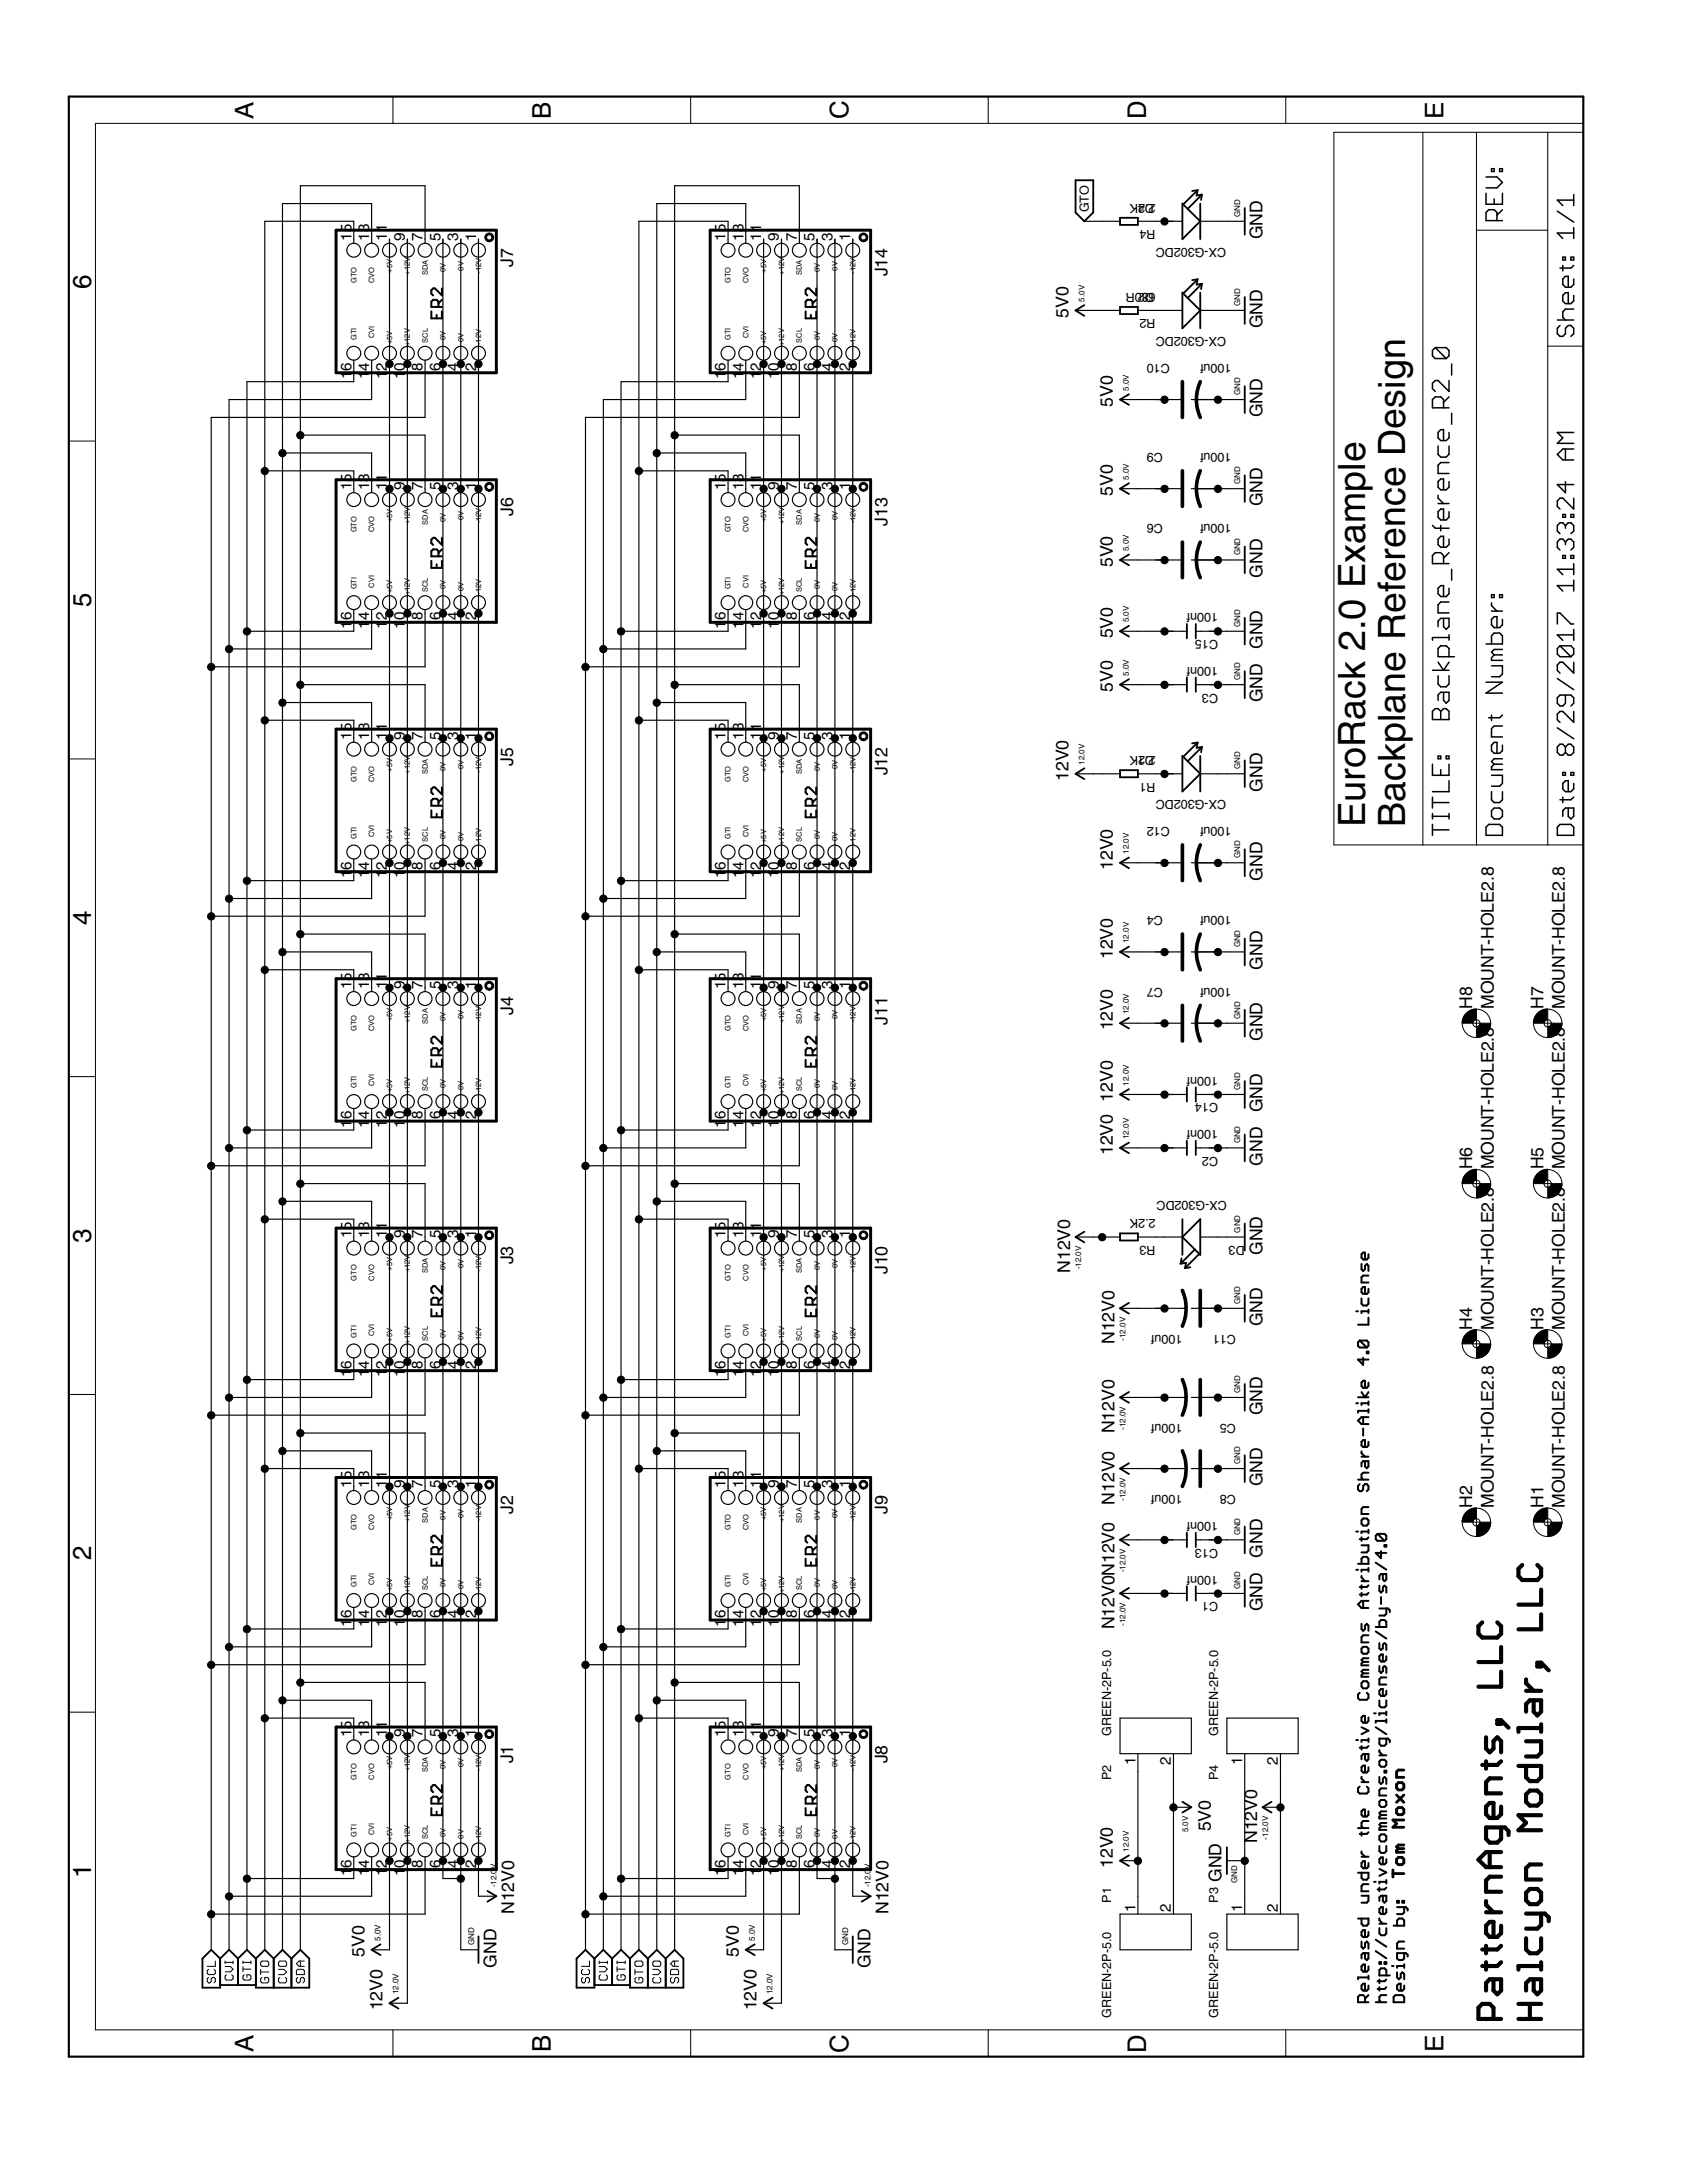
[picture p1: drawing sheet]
<svg xmlns="http://www.w3.org/2000/svg" width="216mm" height="279mm" viewBox="0 0 216 279" stroke-linecap="round" stroke-linejoin="round" font-family="sans-serif">
<defs><g id="words">
<g font-size="5.6">
<text x="174.7" y="105.9" transform="rotate(-90 174.7 105.9)">EuroRack 2.0 Example</text>
<text x="179.8" y="105.9" transform="rotate(-90 179.8 105.9)">Backplane Reference Design</text>
</g>
<g font-size="3.8">
<text x="32.4" y="15.2" transform="rotate(-90 32.4 15.2)">A</text>
<text x="70.5" y="15.2" transform="rotate(-90 70.5 15.2)">B</text>
<text x="108.6" y="15.3" transform="rotate(-90 108.6 15.3)">C</text>
<text x="146.7" y="15.3" transform="rotate(-90 146.7 15.3)">D</text>
<text x="184.8" y="15.2" transform="rotate(-90 184.8 15.2)">E</text>
<text x="11.7" y="37" transform="rotate(-90 11.7 37)">6</text>
<text x="11.7" y="77.7" transform="rotate(-90 11.7 77.7)">5</text>
<text x="11.7" y="118.4" transform="rotate(-90 11.7 118.4)">4</text>
<text x="11.7" y="159" transform="rotate(-90 11.7 159)">3</text>
<text x="11.7" y="199.7" transform="rotate(-90 11.7 199.7)">2</text>
<text x="11.7" y="240.4" transform="rotate(-90 11.7 240.4)">1</text>
<text x="32.4" y="262.6" transform="rotate(-90 32.4 262.6)">A</text>
<text x="70.5" y="262.6" transform="rotate(-90 70.5 262.6)">B</text>
<text x="108.6" y="262.7" transform="rotate(-90 108.6 262.7)">C</text>
<text x="146.7" y="262.7" transform="rotate(-90 146.7 262.7)">D</text>
<text x="184.8" y="262.6" transform="rotate(-90 184.8 262.6)">E</text>
</g>
<g font-size="2.6">
<text x="65.7" y="34.1" transform="rotate(-90 65.7 34.1)">J7</text>
<text x="113.6" y="35.4" transform="rotate(-90 113.6 35.4)">J14</text>
<text x="161.6" y="30.6" transform="rotate(-90 161.6 30.6)">GND</text>
<text x="136.7" y="40.6" transform="rotate(-90 136.7 40.6)">5V0</text>
<text x="161.6" y="42" transform="rotate(-90 161.6 42)">GND</text>
<text x="142.4" y="52" transform="rotate(-90 142.4 52)">5V0</text>
<text x="161.6" y="53.4" transform="rotate(-90 161.6 53.4)">GND</text>
<text x="142.4" y="63.5" transform="rotate(-90 142.4 63.5)">5V0</text>
<text x="161.6" y="64.8" transform="rotate(-90 161.6 64.8)">GND</text>
<text x="65.7" y="66.1" transform="rotate(-90 65.7 66.1)">J6</text>
<text x="113.6" y="67.3" transform="rotate(-90 113.6 67.3)">J13</text>
<text x="142.4" y="72.6" transform="rotate(-90 142.4 72.6)">5V0</text>
<text x="161.6" y="73.9" transform="rotate(-90 161.6 73.9)">GND</text>
<text x="142.4" y="81.7" transform="rotate(-90 142.4 81.7)">5V0</text>
<text x="161.6" y="83.1" transform="rotate(-90 161.6 83.1)">GND</text>
<text x="142.4" y="88.5" transform="rotate(-90 142.4 88.5)">5V0</text>
<text x="161.6" y="89.9" transform="rotate(-90 161.6 89.9)">GND</text>
<text x="65.7" y="98" transform="rotate(-90 65.7 98)">J5</text>
<text x="113.6" y="99.2" transform="rotate(-90 113.6 99.2)">J12</text>
<text x="136.7" y="99.9" transform="rotate(-90 136.7 99.9)">12V0</text>
<text x="161.6" y="101.3" transform="rotate(-90 161.6 101.3)">GND</text>
<text x="142.4" y="111.3" transform="rotate(-90 142.4 111.3)">12V0</text>
<text x="161.6" y="112.7" transform="rotate(-90 161.6 112.7)">GND</text>
<text x="142.4" y="122.7" transform="rotate(-90 142.4 122.7)">12V0</text>
<text x="161.6" y="124.1" transform="rotate(-90 161.6 124.1)">GND</text>
<text x="65.7" y="129.9" transform="rotate(-90 65.7 129.9)">J4</text>
<text x="113.6" y="131.2" transform="rotate(-90 113.6 131.2)">J11</text>
<text x="142.4" y="131.9" transform="rotate(-90 142.4 131.9)">12V0</text>
<text x="188.4" y="129.1" transform="rotate(-90 188.4 129.1)">H8</text>
<text x="191.2" y="129.1" transform="rotate(-90 191.2 129.1)">MOUNT-HOLE2.8</text>
<text x="197.5" y="129.1" transform="rotate(-90 197.5 129.1)">H7</text>
<text x="200.3" y="129.1" transform="rotate(-90 200.3 129.1)">MOUNT-HOLE2.8</text>
<text x="161.6" y="133.2" transform="rotate(-90 161.6 133.2)">GND</text>
<text x="142.4" y="141" transform="rotate(-90 142.4 141)">12V0</text>
<text x="161.6" y="142.4" transform="rotate(-90 161.6 142.4)">GND</text>
<text x="142.4" y="147.8" transform="rotate(-90 142.4 147.8)">12V0</text>
<text x="161.6" y="149.2" transform="rotate(-90 161.6 149.2)">GND</text>
<text x="188.4" y="149.7" transform="rotate(-90 188.4 149.7)">H6</text>
<text x="191.2" y="149.7" transform="rotate(-90 191.2 149.7)">MOUNT-HOLE2.8</text>
<text x="197.5" y="149.7" transform="rotate(-90 197.5 149.7)">H5</text>
<text x="200.3" y="149.7" transform="rotate(-90 200.3 149.7)">MOUNT-HOLE2.8</text>
<text x="65.7" y="161.8" transform="rotate(-90 65.7 161.8)">J3</text>
<text x="161.6" y="160.6" transform="rotate(-90 161.6 160.6)">GND</text>
<text x="113.6" y="163.1" transform="rotate(-90 113.6 163.1)">J10</text>
<text x="136.9" y="162.9" transform="rotate(-90 136.9 162.9)">N12V0</text>
<text x="142.6" y="172" transform="rotate(-90 142.6 172)">N12V0</text>
<text x="161.6" y="169.7" transform="rotate(-90 161.6 169.7)">GND</text>
<text x="188.4" y="170.2" transform="rotate(-90 188.4 170.2)">H4</text>
<text x="191.2" y="170.2" transform="rotate(-90 191.2 170.2)">MOUNT-HOLE2.8</text>
<text x="197.5" y="170.2" transform="rotate(-90 197.5 170.2)">H3</text>
<text x="200.3" y="170.2" transform="rotate(-90 200.3 170.2)">MOUNT-HOLE2.8</text>
<text x="142.6" y="183.4" transform="rotate(-90 142.6 183.4)">N12V0</text>
<text x="161.6" y="181.1" transform="rotate(-90 161.6 181.1)">GND</text>
<text x="161.6" y="190.3" transform="rotate(-90 161.6 190.3)">GND</text>
<text x="65.7" y="193.8" transform="rotate(-90 65.7 193.8)">J2</text>
<text x="113.6" y="193.8" transform="rotate(-90 113.6 193.8)">J9</text>
<text x="142.6" y="192.6" transform="rotate(-90 142.6 192.6)">N12V0</text>
<text x="188.4" y="193" transform="rotate(-90 188.4 193)">H2</text>
<text x="191.2" y="193" transform="rotate(-90 191.2 193)">MOUNT-HOLE2.8</text>
<text x="197.5" y="193" transform="rotate(-90 197.5 193)">H1</text>
<text x="200.3" y="193" transform="rotate(-90 200.3 193)">MOUNT-HOLE2.8</text>
<text x="161.6" y="199.4" transform="rotate(-90 161.6 199.4)">GND</text>
<text x="142.6" y="208.5" transform="rotate(-90 142.6 208.5)">N12V0N12V0</text>
<text x="161.6" y="206.2" transform="rotate(-90 161.6 206.2)">GND</text>
<text x="65.7" y="225.7" transform="rotate(-90 65.7 225.7)">J1</text>
<text x="113.6" y="225.7" transform="rotate(-90 113.6 225.7)">J8</text>
<text x="142.4" y="239.1" transform="rotate(-90 142.4 239.1)">12V0</text>
<text x="155" y="234.4" transform="rotate(-90 155 234.4)">5V0</text>
<text x="160.9" y="235.9" transform="rotate(-90 160.9 235.9)">N12V0</text>
<text x="65.8" y="245" transform="rotate(-90 65.8 245)">N12V0</text>
<text x="113.7" y="245" transform="rotate(-90 113.7 245)">N12V0</text>
<text x="156.3" y="240.9" transform="rotate(-90 156.3 240.9)">GND</text>
<text x="46.7" y="250.5" transform="rotate(-90 46.7 250.5)">5V0</text>
<text x="63.5" y="251.8" transform="rotate(-90 63.5 251.8)">GND</text>
<text x="94.5" y="250.5" transform="rotate(-90 94.5 250.5)">5V0</text>
<text x="111.4" y="251.8" transform="rotate(-90 111.4 251.8)">GND</text>
<text x="48.9" y="257.3" transform="rotate(-90 48.9 257.3)">12V0</text>
<text x="96.8" y="257.3" transform="rotate(-90 96.8 257.3)">12V0</text>
</g>
<g font-size="2.2">
<text x="45" y="30.8" transform="rotate(-90 45 30.8)">15</text>
<text x="47.2" y="30.8" transform="rotate(-90 47.2 30.8)">13</text>
<text x="49.5" y="30.8" transform="rotate(-90 49.5 30.8)">11</text>
<text x="51.8" y="30.8" transform="rotate(-90 51.8 30.8)">9</text>
<text x="54.1" y="30.8" transform="rotate(-90 54.1 30.8)">7</text>
<text x="56.4" y="30.8" transform="rotate(-90 56.4 30.8)">5</text>
<text x="58.6" y="30.8" transform="rotate(-90 58.6 30.8)">3</text>
<text x="60.9" y="30.8" transform="rotate(-90 60.9 30.8)">1</text>
<text x="92.9" y="30.8" transform="rotate(-90 92.9 30.8)">15</text>
<text x="95.1" y="30.8" transform="rotate(-90 95.1 30.8)">13</text>
<text x="97.4" y="30.8" transform="rotate(-90 97.4 30.8)">11</text>
<text x="99.7" y="30.8" transform="rotate(-90 99.7 30.8)">9</text>
<text x="102" y="30.8" transform="rotate(-90 102 30.8)">7</text>
<text x="104.3" y="30.8" transform="rotate(-90 104.3 30.8)">5</text>
<text x="106.5" y="30.8" transform="rotate(-90 106.5 30.8)">3</text>
<text x="108.8" y="30.8" transform="rotate(-90 108.8 30.8)">1</text>
<text x="45" y="47.5" transform="rotate(-90 45 47.5)">6</text>
<text x="47.2" y="47.5" transform="rotate(-90 47.2 47.5)">4</text>
<text x="49.5" y="47.5" transform="rotate(-90 49.5 47.5)">2</text>
<text x="51.8" y="47.5" transform="rotate(-90 51.8 47.5)">0</text>
<text x="54.1" y="47.5" transform="rotate(-90 54.1 47.5)">8</text>
<text x="56.4" y="47.5" transform="rotate(-90 56.4 47.5)">6</text>
<text x="58.6" y="47.5" transform="rotate(-90 58.6 47.5)">4</text>
<text x="60.9" y="47.5" transform="rotate(-90 60.9 47.5)">2</text>
<text x="92.9" y="47.5" transform="rotate(-90 92.9 47.5)">6</text>
<text x="95.1" y="47.5" transform="rotate(-90 95.1 47.5)">4</text>
<text x="97.4" y="47.5" transform="rotate(-90 97.4 47.5)">2</text>
<text x="99.7" y="47.5" transform="rotate(-90 99.7 47.5)">0</text>
<text x="102" y="47.5" transform="rotate(-90 102 47.5)">8</text>
<text x="104.3" y="47.5" transform="rotate(-90 104.3 47.5)">6</text>
<text x="106.5" y="47.5" transform="rotate(-90 106.5 47.5)">4</text>
<text x="108.8" y="47.5" transform="rotate(-90 108.8 47.5)">2</text>
<text x="45" y="48.6" transform="rotate(-90 45 48.6)">1</text>
<text x="47.2" y="48.6" transform="rotate(-90 47.2 48.6)">1</text>
<text x="49.5" y="48.6" transform="rotate(-90 49.5 48.6)">1</text>
<text x="51.8" y="48.6" transform="rotate(-90 51.8 48.6)">1</text>
<text x="92.9" y="48.6" transform="rotate(-90 92.9 48.6)">1</text>
<text x="95.1" y="48.6" transform="rotate(-90 95.1 48.6)">1</text>
<text x="97.4" y="48.6" transform="rotate(-90 97.4 48.6)">1</text>
<text x="99.7" y="48.6" transform="rotate(-90 99.7 48.6)">1</text>
<text x="45" y="62.7" transform="rotate(-90 45 62.7)">15</text>
<text x="47.2" y="62.7" transform="rotate(-90 47.2 62.7)">13</text>
<text x="49.5" y="62.7" transform="rotate(-90 49.5 62.7)">11</text>
<text x="51.8" y="62.7" transform="rotate(-90 51.8 62.7)">9</text>
<text x="54.1" y="62.7" transform="rotate(-90 54.1 62.7)">7</text>
<text x="56.4" y="62.7" transform="rotate(-90 56.4 62.7)">5</text>
<text x="58.6" y="62.7" transform="rotate(-90 58.6 62.7)">3</text>
<text x="60.9" y="62.7" transform="rotate(-90 60.9 62.7)">1</text>
<text x="92.9" y="62.7" transform="rotate(-90 92.9 62.7)">15</text>
<text x="95.1" y="62.7" transform="rotate(-90 95.1 62.7)">13</text>
<text x="97.4" y="62.7" transform="rotate(-90 97.4 62.7)">11</text>
<text x="99.7" y="62.7" transform="rotate(-90 99.7 62.7)">9</text>
<text x="102" y="62.7" transform="rotate(-90 102 62.7)">7</text>
<text x="104.3" y="62.7" transform="rotate(-90 104.3 62.7)">5</text>
<text x="106.5" y="62.7" transform="rotate(-90 106.5 62.7)">3</text>
<text x="108.8" y="62.7" transform="rotate(-90 108.8 62.7)">1</text>
<text x="45" y="80.5" transform="rotate(-90 45 80.5)">1</text>
<text x="45" y="79.4" transform="rotate(-90 45 79.4)">6</text>
<text x="47.2" y="80.5" transform="rotate(-90 47.2 80.5)">1</text>
<text x="47.2" y="79.4" transform="rotate(-90 47.2 79.4)">4</text>
<text x="49.5" y="80.5" transform="rotate(-90 49.5 80.5)">1</text>
<text x="49.5" y="79.4" transform="rotate(-90 49.5 79.4)">2</text>
<text x="51.8" y="80.5" transform="rotate(-90 51.8 80.5)">1</text>
<text x="51.8" y="79.4" transform="rotate(-90 51.8 79.4)">0</text>
<text x="54.1" y="79.4" transform="rotate(-90 54.1 79.4)">8</text>
<text x="56.4" y="79.4" transform="rotate(-90 56.4 79.4)">6</text>
<text x="58.6" y="79.4" transform="rotate(-90 58.6 79.4)">4</text>
<text x="60.9" y="79.4" transform="rotate(-90 60.9 79.4)">2</text>
<text x="92.9" y="80.5" transform="rotate(-90 92.9 80.5)">1</text>
<text x="92.9" y="79.4" transform="rotate(-90 92.9 79.4)">6</text>
<text x="95.1" y="80.5" transform="rotate(-90 95.1 80.5)">1</text>
<text x="95.1" y="79.4" transform="rotate(-90 95.1 79.4)">4</text>
<text x="97.4" y="80.5" transform="rotate(-90 97.4 80.5)">1</text>
<text x="97.4" y="79.4" transform="rotate(-90 97.4 79.4)">2</text>
<text x="99.7" y="80.5" transform="rotate(-90 99.7 80.5)">1</text>
<text x="99.7" y="79.4" transform="rotate(-90 99.7 79.4)">0</text>
<text x="102" y="79.4" transform="rotate(-90 102 79.4)">8</text>
<text x="104.3" y="79.4" transform="rotate(-90 104.3 79.4)">6</text>
<text x="106.5" y="79.4" transform="rotate(-90 106.5 79.4)">4</text>
<text x="108.8" y="79.4" transform="rotate(-90 108.8 79.4)">2</text>
<text x="45" y="94.6" transform="rotate(-90 45 94.6)">15</text>
<text x="47.2" y="94.6" transform="rotate(-90 47.2 94.6)">13</text>
<text x="49.5" y="94.6" transform="rotate(-90 49.5 94.6)">11</text>
<text x="51.8" y="94.6" transform="rotate(-90 51.8 94.6)">9</text>
<text x="54.1" y="94.6" transform="rotate(-90 54.1 94.6)">7</text>
<text x="56.4" y="94.6" transform="rotate(-90 56.4 94.6)">5</text>
<text x="58.6" y="94.6" transform="rotate(-90 58.6 94.6)">3</text>
<text x="60.9" y="94.6" transform="rotate(-90 60.9 94.6)">1</text>
<text x="92.9" y="94.6" transform="rotate(-90 92.9 94.6)">15</text>
<text x="95.1" y="94.6" transform="rotate(-90 95.1 94.6)">13</text>
<text x="97.4" y="94.6" transform="rotate(-90 97.4 94.6)">11</text>
<text x="99.7" y="94.6" transform="rotate(-90 99.7 94.6)">9</text>
<text x="102" y="94.6" transform="rotate(-90 102 94.6)">7</text>
<text x="104.3" y="94.6" transform="rotate(-90 104.3 94.6)">5</text>
<text x="106.5" y="94.6" transform="rotate(-90 106.5 94.6)">3</text>
<text x="108.8" y="94.6" transform="rotate(-90 108.8 94.6)">1</text>
<text x="45" y="112.4" transform="rotate(-90 45 112.4)">1</text>
<text x="45" y="111.3" transform="rotate(-90 45 111.3)">6</text>
<text x="47.2" y="112.4" transform="rotate(-90 47.2 112.4)">1</text>
<text x="47.2" y="111.3" transform="rotate(-90 47.2 111.3)">4</text>
<text x="49.5" y="112.4" transform="rotate(-90 49.5 112.4)">1</text>
<text x="49.5" y="111.3" transform="rotate(-90 49.5 111.3)">2</text>
<text x="51.8" y="112.4" transform="rotate(-90 51.8 112.4)">1</text>
<text x="51.8" y="111.3" transform="rotate(-90 51.8 111.3)">0</text>
<text x="54.1" y="111.3" transform="rotate(-90 54.1 111.3)">8</text>
<text x="56.4" y="111.3" transform="rotate(-90 56.4 111.3)">6</text>
<text x="58.6" y="111.3" transform="rotate(-90 58.6 111.3)">4</text>
<text x="60.9" y="111.3" transform="rotate(-90 60.9 111.3)">2</text>
<text x="92.9" y="112.4" transform="rotate(-90 92.9 112.4)">1</text>
<text x="92.9" y="111.3" transform="rotate(-90 92.9 111.3)">6</text>
<text x="95.1" y="112.4" transform="rotate(-90 95.1 112.4)">1</text>
<text x="95.1" y="111.3" transform="rotate(-90 95.1 111.3)">4</text>
<text x="97.4" y="112.4" transform="rotate(-90 97.4 112.4)">1</text>
<text x="97.4" y="111.3" transform="rotate(-90 97.4 111.3)">2</text>
<text x="99.7" y="112.4" transform="rotate(-90 99.7 112.4)">1</text>
<text x="99.7" y="111.3" transform="rotate(-90 99.7 111.3)">0</text>
<text x="102" y="111.3" transform="rotate(-90 102 111.3)">8</text>
<text x="104.3" y="111.3" transform="rotate(-90 104.3 111.3)">6</text>
<text x="106.5" y="111.3" transform="rotate(-90 106.5 111.3)">4</text>
<text x="108.8" y="111.3" transform="rotate(-90 108.8 111.3)">2</text>
<text x="45" y="126.6" transform="rotate(-90 45 126.6)">15</text>
<text x="47.2" y="126.6" transform="rotate(-90 47.2 126.6)">13</text>
<text x="49.5" y="126.6" transform="rotate(-90 49.5 126.6)">11</text>
<text x="51.8" y="126.6" transform="rotate(-90 51.8 126.6)">9</text>
<text x="54.1" y="126.6" transform="rotate(-90 54.1 126.6)">7</text>
<text x="56.4" y="126.6" transform="rotate(-90 56.4 126.6)">5</text>
<text x="58.6" y="126.6" transform="rotate(-90 58.6 126.6)">3</text>
<text x="60.9" y="126.6" transform="rotate(-90 60.9 126.6)">1</text>
<text x="92.9" y="126.6" transform="rotate(-90 92.9 126.6)">15</text>
<text x="95.1" y="126.6" transform="rotate(-90 95.1 126.6)">13</text>
<text x="97.4" y="126.6" transform="rotate(-90 97.4 126.6)">11</text>
<text x="99.7" y="126.6" transform="rotate(-90 99.7 126.6)">9</text>
<text x="102" y="126.6" transform="rotate(-90 102 126.6)">7</text>
<text x="104.3" y="126.6" transform="rotate(-90 104.3 126.6)">5</text>
<text x="106.5" y="126.6" transform="rotate(-90 106.5 126.6)">3</text>
<text x="108.8" y="126.6" transform="rotate(-90 108.8 126.6)">1</text>
<text x="45" y="143.3" transform="rotate(-90 45 143.3)">6</text>
<text x="47.2" y="143.3" transform="rotate(-90 47.2 143.3)">4</text>
<text x="49.5" y="143.3" transform="rotate(-90 49.5 143.3)">2</text>
<text x="51.8" y="143.3" transform="rotate(-90 51.8 143.3)">0</text>
<text x="54.1" y="143.3" transform="rotate(-90 54.1 143.3)">8</text>
<text x="56.4" y="143.3" transform="rotate(-90 56.4 143.3)">6</text>
<text x="58.6" y="143.3" transform="rotate(-90 58.6 143.3)">4</text>
<text x="60.9" y="143.3" transform="rotate(-90 60.9 143.3)">2</text>
<text x="92.9" y="143.3" transform="rotate(-90 92.9 143.3)">6</text>
<text x="95.1" y="143.3" transform="rotate(-90 95.1 143.3)">4</text>
<text x="97.4" y="143.3" transform="rotate(-90 97.4 143.3)">2</text>
<text x="99.7" y="143.3" transform="rotate(-90 99.7 143.3)">0</text>
<text x="102" y="143.3" transform="rotate(-90 102 143.3)">8</text>
<text x="104.3" y="143.3" transform="rotate(-90 104.3 143.3)">6</text>
<text x="106.5" y="143.3" transform="rotate(-90 106.5 143.3)">4</text>
<text x="108.8" y="143.3" transform="rotate(-90 108.8 143.3)">2</text>
<text x="45" y="144.3" transform="rotate(-90 45 144.3)">1</text>
<text x="47.2" y="144.3" transform="rotate(-90 47.2 144.3)">1</text>
<text x="49.5" y="144.3" transform="rotate(-90 49.5 144.3)">1</text>
<text x="51.8" y="144.3" transform="rotate(-90 51.8 144.3)">1</text>
<text x="92.9" y="144.3" transform="rotate(-90 92.9 144.3)">1</text>
<text x="95.1" y="144.3" transform="rotate(-90 95.1 144.3)">1</text>
<text x="97.4" y="144.3" transform="rotate(-90 97.4 144.3)">1</text>
<text x="99.7" y="144.3" transform="rotate(-90 99.7 144.3)">1</text>
<text x="45" y="158.5" transform="rotate(-90 45 158.5)">15</text>
<text x="47.2" y="158.5" transform="rotate(-90 47.2 158.5)">13</text>
<text x="49.5" y="158.5" transform="rotate(-90 49.5 158.5)">11</text>
<text x="51.8" y="158.5" transform="rotate(-90 51.8 158.5)">9</text>
<text x="54.1" y="158.5" transform="rotate(-90 54.1 158.5)">7</text>
<text x="56.4" y="158.5" transform="rotate(-90 56.4 158.5)">5</text>
<text x="58.6" y="158.5" transform="rotate(-90 58.6 158.5)">3</text>
<text x="60.9" y="158.5" transform="rotate(-90 60.9 158.5)">1</text>
<text x="92.9" y="158.5" transform="rotate(-90 92.9 158.5)">15</text>
<text x="95.1" y="158.5" transform="rotate(-90 95.1 158.5)">13</text>
<text x="97.4" y="158.5" transform="rotate(-90 97.4 158.5)">11</text>
<text x="99.7" y="158.5" transform="rotate(-90 99.7 158.5)">9</text>
<text x="102" y="158.5" transform="rotate(-90 102 158.5)">7</text>
<text x="104.3" y="158.5" transform="rotate(-90 104.3 158.5)">5</text>
<text x="106.5" y="158.5" transform="rotate(-90 106.5 158.5)">3</text>
<text x="108.8" y="158.5" transform="rotate(-90 108.8 158.5)">1</text>
<text x="45" y="176.3" transform="rotate(-90 45 176.3)">1</text>
<text x="45" y="175.2" transform="rotate(-90 45 175.2)">6</text>
<text x="47.2" y="176.3" transform="rotate(-90 47.2 176.3)">1</text>
<text x="47.2" y="175.2" transform="rotate(-90 47.2 175.2)">4</text>
<text x="49.5" y="176.3" transform="rotate(-90 49.5 176.3)">1</text>
<text x="49.5" y="175.2" transform="rotate(-90 49.5 175.2)">2</text>
<text x="51.8" y="176.3" transform="rotate(-90 51.8 176.3)">1</text>
<text x="51.8" y="175.2" transform="rotate(-90 51.8 175.2)">0</text>
<text x="54.1" y="175.2" transform="rotate(-90 54.1 175.2)">8</text>
<text x="56.4" y="175.2" transform="rotate(-90 56.4 175.2)">6</text>
<text x="58.6" y="175.2" transform="rotate(-90 58.6 175.2)">4</text>
<text x="60.9" y="175.2" transform="rotate(-90 60.9 175.2)">2</text>
<text x="92.9" y="176.3" transform="rotate(-90 92.9 176.3)">1</text>
<text x="92.9" y="175.2" transform="rotate(-90 92.9 175.2)">6</text>
<text x="95.1" y="176.3" transform="rotate(-90 95.1 176.3)">1</text>
<text x="95.1" y="175.2" transform="rotate(-90 95.1 175.2)">4</text>
<text x="97.4" y="176.3" transform="rotate(-90 97.4 176.3)">1</text>
<text x="97.4" y="175.2" transform="rotate(-90 97.4 175.2)">2</text>
<text x="99.7" y="176.3" transform="rotate(-90 99.7 176.3)">1</text>
<text x="99.7" y="175.2" transform="rotate(-90 99.7 175.2)">0</text>
<text x="102" y="175.2" transform="rotate(-90 102 175.2)">8</text>
<text x="104.3" y="175.2" transform="rotate(-90 104.3 175.2)">6</text>
<text x="106.5" y="175.2" transform="rotate(-90 106.5 175.2)">4</text>
<text x="108.8" y="175.2" transform="rotate(-90 108.8 175.2)">2</text>
<text x="45" y="190.4" transform="rotate(-90 45 190.4)">15</text>
<text x="47.2" y="190.4" transform="rotate(-90 47.2 190.4)">13</text>
<text x="49.5" y="190.4" transform="rotate(-90 49.5 190.4)">11</text>
<text x="51.8" y="190.4" transform="rotate(-90 51.8 190.4)">9</text>
<text x="54.1" y="190.4" transform="rotate(-90 54.1 190.4)">7</text>
<text x="56.4" y="190.4" transform="rotate(-90 56.4 190.4)">5</text>
<text x="58.6" y="190.4" transform="rotate(-90 58.6 190.4)">3</text>
<text x="60.9" y="190.4" transform="rotate(-90 60.9 190.4)">1</text>
<text x="92.9" y="190.4" transform="rotate(-90 92.9 190.4)">15</text>
<text x="95.1" y="190.4" transform="rotate(-90 95.1 190.4)">13</text>
<text x="97.4" y="190.4" transform="rotate(-90 97.4 190.4)">11</text>
<text x="99.7" y="190.4" transform="rotate(-90 99.7 190.4)">9</text>
<text x="102" y="190.4" transform="rotate(-90 102 190.4)">7</text>
<text x="104.3" y="190.4" transform="rotate(-90 104.3 190.4)">5</text>
<text x="106.5" y="190.4" transform="rotate(-90 106.5 190.4)">3</text>
<text x="108.8" y="190.4" transform="rotate(-90 108.8 190.4)">1</text>
<text x="45" y="208.2" transform="rotate(-90 45 208.2)">1</text>
<text x="45" y="207.1" transform="rotate(-90 45 207.1)">6</text>
<text x="47.2" y="208.2" transform="rotate(-90 47.2 208.2)">1</text>
<text x="47.2" y="207.1" transform="rotate(-90 47.2 207.1)">4</text>
<text x="49.5" y="208.2" transform="rotate(-90 49.5 208.2)">1</text>
<text x="49.5" y="207.1" transform="rotate(-90 49.5 207.1)">2</text>
<text x="51.8" y="208.2" transform="rotate(-90 51.8 208.2)">1</text>
<text x="51.8" y="207.1" transform="rotate(-90 51.8 207.1)">0</text>
<text x="54.1" y="207.1" transform="rotate(-90 54.1 207.1)">8</text>
<text x="56.4" y="207.1" transform="rotate(-90 56.4 207.1)">6</text>
<text x="58.6" y="207.1" transform="rotate(-90 58.6 207.1)">4</text>
<text x="60.9" y="207.1" transform="rotate(-90 60.9 207.1)">2</text>
<text x="92.9" y="208.2" transform="rotate(-90 92.9 208.2)">1</text>
<text x="92.9" y="207.1" transform="rotate(-90 92.9 207.1)">6</text>
<text x="95.1" y="208.2" transform="rotate(-90 95.1 208.2)">1</text>
<text x="95.1" y="207.1" transform="rotate(-90 95.1 207.1)">4</text>
<text x="97.4" y="208.2" transform="rotate(-90 97.4 208.2)">1</text>
<text x="97.4" y="207.1" transform="rotate(-90 97.4 207.1)">2</text>
<text x="99.7" y="208.2" transform="rotate(-90 99.7 208.2)">1</text>
<text x="99.7" y="207.1" transform="rotate(-90 99.7 207.1)">0</text>
<text x="102" y="207.1" transform="rotate(-90 102 207.1)">8</text>
<text x="104.3" y="207.1" transform="rotate(-90 104.3 207.1)">6</text>
<text x="106.5" y="207.1" transform="rotate(-90 106.5 207.1)">4</text>
<text x="108.8" y="207.1" transform="rotate(-90 108.8 207.1)">2</text>
<text x="45" y="222.4" transform="rotate(-90 45 222.4)">15</text>
<text x="47.2" y="222.4" transform="rotate(-90 47.2 222.4)">13</text>
<text x="49.5" y="222.4" transform="rotate(-90 49.5 222.4)">11</text>
<text x="51.8" y="222.4" transform="rotate(-90 51.8 222.4)">9</text>
<text x="54.1" y="222.4" transform="rotate(-90 54.1 222.4)">7</text>
<text x="56.4" y="222.4" transform="rotate(-90 56.4 222.4)">5</text>
<text x="58.6" y="222.4" transform="rotate(-90 58.6 222.4)">3</text>
<text x="60.9" y="222.4" transform="rotate(-90 60.9 222.4)">1</text>
<text x="92.9" y="222.4" transform="rotate(-90 92.9 222.4)">15</text>
<text x="95.1" y="222.4" transform="rotate(-90 95.1 222.4)">13</text>
<text x="97.4" y="222.4" transform="rotate(-90 97.4 222.4)">11</text>
<text x="99.7" y="222.4" transform="rotate(-90 99.7 222.4)">9</text>
<text x="102" y="222.4" transform="rotate(-90 102 222.4)">7</text>
<text x="104.3" y="222.4" transform="rotate(-90 104.3 222.4)">5</text>
<text x="106.5" y="222.4" transform="rotate(-90 106.5 222.4)">3</text>
<text x="108.8" y="222.4" transform="rotate(-90 108.8 222.4)">1</text>
<text x="145.3" y="225.9" transform="rotate(-90 145.3 225.9)">1</text>
<text x="149.9" y="225.9" transform="rotate(-90 149.9 225.9)">2</text>
<text x="159" y="225.9" transform="rotate(-90 159 225.9)">1</text>
<text x="163.5" y="225.9" transform="rotate(-90 163.5 225.9)">2</text>
<text x="45" y="239" transform="rotate(-90 45 239)">6</text>
<text x="47.2" y="239" transform="rotate(-90 47.2 239)">4</text>
<text x="49.5" y="239" transform="rotate(-90 49.5 239)">2</text>
<text x="51.8" y="239" transform="rotate(-90 51.8 239)">0</text>
<text x="54.1" y="239" transform="rotate(-90 54.1 239)">8</text>
<text x="56.4" y="239" transform="rotate(-90 56.4 239)">6</text>
<text x="58.6" y="239" transform="rotate(-90 58.6 239)">4</text>
<text x="60.9" y="239" transform="rotate(-90 60.9 239)">2</text>
<text x="92.9" y="239" transform="rotate(-90 92.9 239)">6</text>
<text x="95.1" y="239" transform="rotate(-90 95.1 239)">4</text>
<text x="97.4" y="239" transform="rotate(-90 97.4 239)">2</text>
<text x="99.7" y="239" transform="rotate(-90 99.7 239)">0</text>
<text x="102" y="239" transform="rotate(-90 102 239)">8</text>
<text x="104.3" y="239" transform="rotate(-90 104.3 239)">6</text>
<text x="106.5" y="239" transform="rotate(-90 106.5 239)">4</text>
<text x="108.8" y="239" transform="rotate(-90 108.8 239)">2</text>
<text x="45" y="240.1" transform="rotate(-90 45 240.1)">1</text>
<text x="47.2" y="240.1" transform="rotate(-90 47.2 240.1)">1</text>
<text x="49.5" y="240.1" transform="rotate(-90 49.5 240.1)">1</text>
<text x="51.8" y="240.1" transform="rotate(-90 51.8 240.1)">1</text>
<text x="92.9" y="240.1" transform="rotate(-90 92.9 240.1)">1</text>
<text x="95.1" y="240.1" transform="rotate(-90 95.1 240.1)">1</text>
<text x="97.4" y="240.1" transform="rotate(-90 97.4 240.1)">1</text>
<text x="99.7" y="240.1" transform="rotate(-90 99.7 240.1)">1</text>
<text x="145.3" y="244.7" transform="rotate(-90 145.3 244.7)">1</text>
<text x="149.9" y="244.7" transform="rotate(-90 149.9 244.7)">2</text>
<text x="159" y="244.7" transform="rotate(-90 159 244.7)">1</text>
<text x="163.5" y="244.7" transform="rotate(-90 163.5 244.7)">2</text>
</g>
<g font-size="1.9">
<text x="139.3" y="27.2" transform="rotate(-90 139.3 27.2)">GTO</text>
<text x="147.9" y="26.1" transform="rotate(-180 147.9 26.1)">2D.24K</text>
<text x="147.9" y="29.5" transform="rotate(-180 147.9 29.5)">R4</text>
<text x="156.9" y="31.7" transform="rotate(-180 156.9 31.7)">CX-G302DC</text>
<text x="147.9" y="37.5" transform="rotate(-180 147.9 37.5)">6D820R</text>
<text x="147.9" y="40.9" transform="rotate(-180 147.9 40.9)">R2</text>
<text x="149.7" y="46.6" transform="rotate(-180 149.7 46.6)">C10</text>
<text x="156.9" y="43.2" transform="rotate(-180 156.9 43.2)">CX-G302DC</text>
<text x="157.6" y="46.6" transform="rotate(-180 157.6 46.6)">100uf</text>
<text x="148.8" y="58" transform="rotate(-180 148.8 58)">C9</text>
<text x="157.6" y="58" transform="rotate(-180 157.6 58)">100uf</text>
<text x="148.8" y="67.1" transform="rotate(-180 148.8 67.1)">C6</text>
<text x="157.6" y="67.1" transform="rotate(-180 157.6 67.1)">100uf</text>
<text x="155.9" y="78.5" transform="rotate(-180 155.9 78.5)">100nf</text>
<text x="155.9" y="81.9" transform="rotate(-180 155.9 81.9)">C15</text>
<text x="155.9" y="85.3" transform="rotate(-180 155.9 85.3)">100nf</text>
<text x="155.9" y="88.8" transform="rotate(-180 155.9 88.8)">C3</text>
<text x="147.9" y="96.7" transform="rotate(-180 147.9 96.7)">2D.21K</text>
<text x="147.9" y="100.2" transform="rotate(-180 147.9 100.2)">R1</text>
<text x="149.7" y="105.9" transform="rotate(-180 149.7 105.9)">C12</text>
<text x="156.9" y="102.4" transform="rotate(-180 156.9 102.4)">CX-G302DC</text>
<text x="157.6" y="105.9" transform="rotate(-180 157.6 105.9)">100uf</text>
<text x="148.8" y="117.3" transform="rotate(-180 148.8 117.3)">C4</text>
<text x="157.6" y="117.3" transform="rotate(-180 157.6 117.3)">100uf</text>
<text x="148.8" y="126.4" transform="rotate(-180 148.8 126.4)">C7</text>
<text x="157.6" y="126.4" transform="rotate(-180 157.6 126.4)">100uf</text>
<text x="155.9" y="137.8" transform="rotate(-180 155.9 137.8)">100nf</text>
<text x="155.9" y="141.2" transform="rotate(-180 155.9 141.2)">C14</text>
<text x="155.9" y="144.6" transform="rotate(-180 155.9 144.6)">100nf</text>
<text x="155.9" y="148.1" transform="rotate(-180 155.9 148.1)">C2</text>
<text x="157" y="153.8" transform="rotate(-180 157 153.8)">CX-G302DC</text>
<text x="147.9" y="156" transform="rotate(-180 147.9 156)">2.2K</text>
<text x="147.9" y="159.5" transform="rotate(-180 147.9 159.5)">R3</text>
<text x="159.3" y="159.5" transform="rotate(-180 159.3 159.5)">D3</text>
<text x="151.3" y="170.9" transform="rotate(-180 151.3 170.9)">100uf</text>
<text x="158.2" y="170.9" transform="rotate(-180 158.2 170.9)">C11</text>
<text x="151.3" y="182.3" transform="rotate(-180 151.3 182.3)">100uf</text>
<text x="158.2" y="182.3" transform="rotate(-180 158.2 182.3)">C5</text>
<text x="151.3" y="191.4" transform="rotate(-180 151.3 191.4)">100uf</text>
<text x="158.2" y="191.4" transform="rotate(-180 158.2 191.4)">C8</text>
<text x="155.9" y="194.8" transform="rotate(-180 155.9 194.8)">100nf</text>
<text x="155.9" y="201.7" transform="rotate(-180 155.9 201.7)">100nf</text>
<text x="155.9" y="198.2" transform="rotate(-180 155.9 198.2)">C13</text>
<text x="155.9" y="205.1" transform="rotate(-180 155.9 205.1)">C1</text>
<text x="142.2" y="227.9" transform="rotate(-90 142.2 227.9)">P2</text>
<text x="142.2" y="222.2" transform="rotate(-90 142.2 222.2)">GREEN-2P-5.0</text>
<text x="155.9" y="227.9" transform="rotate(-90 155.9 227.9)">P4</text>
<text x="155.9" y="222.2" transform="rotate(-90 155.9 222.2)">GREEN-2P-5.0</text>
<text x="142.2" y="243.5" transform="rotate(-90 142.2 243.5)">P1</text>
<text x="155.9" y="243.5" transform="rotate(-90 155.9 243.5)">P3</text>
<text x="142.2" y="258.3" transform="rotate(-90 142.2 258.3)">GREEN-2P-5.0</text>
<text x="155.9" y="258.3" transform="rotate(-90 155.9 258.3)">GREEN-2P-5.0</text>
</g>
<g font-size="1.2">
<text x="158.7" y="27.8" transform="rotate(-90 158.7 27.8)">GND</text>
<text x="138.8" y="38.6" transform="rotate(-90 138.8 38.6)">5.0V</text>
<text x="158.7" y="39.2" transform="rotate(-90 158.7 39.2)">GND</text>
<text x="144.5" y="50" transform="rotate(-90 144.5 50)">5.0V</text>
<text x="158.7" y="50.6" transform="rotate(-90 158.7 50.6)">GND</text>
<text x="144.5" y="61.4" transform="rotate(-90 144.5 61.4)">5.0V</text>
<text x="158.7" y="62" transform="rotate(-90 158.7 62)">GND</text>
<text x="144.5" y="70.5" transform="rotate(-90 144.5 70.5)">5.0V</text>
<text x="158.7" y="71.1" transform="rotate(-90 158.7 71.1)">GND</text>
<text x="144.5" y="79.6" transform="rotate(-90 144.5 79.6)">5.0V</text>
<text x="158.7" y="80.2" transform="rotate(-90 158.7 80.2)">GND</text>
<text x="144.5" y="86.5" transform="rotate(-90 144.5 86.5)">5.0V</text>
<text x="158.7" y="87.1" transform="rotate(-90 158.7 87.1)">GND</text>
<text x="138.8" y="97.9" transform="rotate(-90 138.8 97.9)">12.0V</text>
<text x="158.7" y="98.5" transform="rotate(-90 158.7 98.5)">GND</text>
<text x="144.5" y="109.3" transform="rotate(-90 144.5 109.3)">12.0V</text>
<text x="158.7" y="109.9" transform="rotate(-90 158.7 109.9)">GND</text>
<text x="144.5" y="120.7" transform="rotate(-90 144.5 120.7)">12.0V</text>
<text x="158.7" y="121.3" transform="rotate(-90 158.7 121.3)">GND</text>
<text x="144.5" y="129.8" transform="rotate(-90 144.5 129.8)">12.0V</text>
<text x="158.7" y="130.4" transform="rotate(-90 158.7 130.4)">GND</text>
<text x="144.5" y="138.9" transform="rotate(-90 144.5 138.9)">12.0V</text>
<text x="158.7" y="139.5" transform="rotate(-90 158.7 139.5)">GND</text>
<text x="144.5" y="145.8" transform="rotate(-90 144.5 145.8)">12.0V</text>
<text x="158.7" y="146.4" transform="rotate(-90 158.7 146.4)">GND</text>
<text x="158.7" y="157.8" transform="rotate(-90 158.7 157.8)">GND</text>
<text x="138.4" y="162.5" transform="rotate(-90 138.4 162.5)">-12.0V</text>
<text x="158.7" y="166.9" transform="rotate(-90 158.7 166.9)">GND</text>
<text x="144.1" y="171.6" transform="rotate(-90 144.1 171.6)">-12.0V</text>
<text x="158.7" y="178.3" transform="rotate(-90 158.7 178.3)">GND</text>
<text x="144.1" y="183" transform="rotate(-90 144.1 183)">-12.0V</text>
<text x="158.7" y="187.4" transform="rotate(-90 158.7 187.4)">GND</text>
<text x="144.1" y="192.1" transform="rotate(-90 144.1 192.1)">-12.0V</text>
<text x="158.7" y="196.5" transform="rotate(-90 158.7 196.5)">GND</text>
<text x="144.1" y="201.2" transform="rotate(-90 144.1 201.2)">-12.0V</text>
<text x="158.7" y="203.4" transform="rotate(-90 158.7 203.4)">GND</text>
<text x="144.1" y="208.1" transform="rotate(-90 144.1 208.1)">-12.0V</text>
<text x="111.4" y="239.2" transform="rotate(-90 111.4 239.2)">V</text>
<text x="144.5" y="237" transform="rotate(-90 144.5 237)">12.0V</text>
<text x="152" y="234.5" transform="rotate(-90 152 234.5)">5.0V</text>
<text x="162.3" y="235.4" transform="rotate(-90 162.3 235.4)">-12.0V</text>
<text x="63.5" y="241.6" transform="rotate(-90 63.5 241.6)">-12.0V</text>
<text x="111.4" y="241.6" transform="rotate(-90 111.4 241.6)">-12.0</text>
<text x="158.3" y="241" transform="rotate(-90 158.3 241)">GND</text>
<text x="48.7" y="248.4" transform="rotate(-90 48.7 248.4)">5.0V</text>
<text x="60.7" y="249" transform="rotate(-90 60.7 249)">GND</text>
<text x="96.6" y="248.4" transform="rotate(-90 96.6 248.4)">5.0V</text>
<text x="108.6" y="249" transform="rotate(-90 108.6 249)">GND</text>
<text x="51" y="255.2" transform="rotate(-90 51 255.2)">12.0V</text>
<text x="98.9" y="255.2" transform="rotate(-90 98.9 255.2)">12.0V</text>
</g>
<g font-size="1.1">
<text x="50.2" y="34.9" transform="rotate(-90 50.2 34.9)">+5V</text>
<text x="52.5" y="35.2" transform="rotate(-90 52.5 35.2)">+12V</text>
<text x="54.7" y="35.2" transform="rotate(-90 54.7 35.2)">SDA</text>
<text x="57" y="34.9" transform="rotate(-90 57 34.9)">0V</text>
<text x="59.3" y="34.6" transform="rotate(-90 59.3 34.6)">0V</text>
<text x="61.6" y="35" transform="rotate(-90 61.6 35)">-12V</text>
<text x="98.1" y="34.9" transform="rotate(-90 98.1 34.9)">+5V</text>
<text x="100.4" y="35.2" transform="rotate(-90 100.4 35.2)">+12V</text>
<text x="102.6" y="35.2" transform="rotate(-90 102.6 35.2)">SDA</text>
<text x="104.9" y="34.9" transform="rotate(-90 104.9 34.9)">0V</text>
<text x="107.2" y="34.6" transform="rotate(-90 107.2 34.6)">0V</text>
<text x="109.5" y="35" transform="rotate(-90 109.5 35)">-12V</text>
<text x="45.6" y="36.2" transform="rotate(-90 45.6 36.2)">GTO</text>
<text x="47.9" y="36.2" transform="rotate(-90 47.9 36.2)">CVO</text>
<text x="93.5" y="36.2" transform="rotate(-90 93.5 36.2)">GTO</text>
<text x="95.8" y="36.2" transform="rotate(-90 95.8 36.2)">CVO</text>
<text x="45.6" y="43.5" transform="rotate(-90 45.6 43.5)">GTI</text>
<text x="47.9" y="43.3" transform="rotate(-90 47.9 43.3)">CVI</text>
<text x="50.2" y="44" transform="rotate(-90 50.2 44)">+5V</text>
<text x="52.5" y="44.3" transform="rotate(-90 52.5 44.3)">+12V</text>
<text x="54.7" y="43.9" transform="rotate(-90 54.7 43.9)">SCL</text>
<text x="57" y="43.5" transform="rotate(-90 57 43.5)">0V</text>
<text x="59.3" y="43.7" transform="rotate(-90 59.3 43.7)">0V</text>
<text x="61.6" y="44.2" transform="rotate(-90 61.6 44.2)">-12V</text>
<text x="93.5" y="43.5" transform="rotate(-90 93.5 43.5)">GTI</text>
<text x="95.8" y="43.3" transform="rotate(-90 95.8 43.3)">CVI</text>
<text x="98.1" y="44" transform="rotate(-90 98.1 44)">+5V</text>
<text x="100.4" y="44.3" transform="rotate(-90 100.4 44.3)">+12V</text>
<text x="102.6" y="43.9" transform="rotate(-90 102.6 43.9)">SCL</text>
<text x="104.9" y="43.5" transform="rotate(-90 104.9 43.5)">0V</text>
<text x="107.2" y="43.7" transform="rotate(-90 107.2 43.7)">0V</text>
<text x="109.5" y="44.2" transform="rotate(-90 109.5 44.2)">-12V</text>
<text x="45.6" y="68.1" transform="rotate(-90 45.6 68.1)">GTO</text>
<text x="47.9" y="68.1" transform="rotate(-90 47.9 68.1)">CVO</text>
<text x="50.2" y="66.8" transform="rotate(-90 50.2 66.8)">+5V</text>
<text x="52.5" y="67.1" transform="rotate(-90 52.5 67.1)">+12V</text>
<text x="54.7" y="67.2" transform="rotate(-90 54.7 67.2)">SDA</text>
<text x="57" y="66.8" transform="rotate(-90 57 66.8)">0V</text>
<text x="59.3" y="66.6" transform="rotate(-90 59.3 66.6)">0V</text>
<text x="61.6" y="67" transform="rotate(-90 61.6 67)">-12V</text>
<text x="93.5" y="68.1" transform="rotate(-90 93.5 68.1)">GTO</text>
<text x="95.8" y="68.1" transform="rotate(-90 95.8 68.1)">CVO</text>
<text x="98.1" y="66.8" transform="rotate(-90 98.1 66.8)">+5V</text>
<text x="100.4" y="67.1" transform="rotate(-90 100.4 67.1)">+12V</text>
<text x="102.6" y="67.2" transform="rotate(-90 102.6 67.2)">SDA</text>
<text x="104.9" y="66.8" transform="rotate(-90 104.9 66.8)">0V</text>
<text x="107.2" y="66.6" transform="rotate(-90 107.2 66.6)">0V</text>
<text x="109.5" y="67" transform="rotate(-90 109.5 67)">-12V</text>
<text x="45.6" y="75.4" transform="rotate(-90 45.6 75.4)">GTI</text>
<text x="47.9" y="75.2" transform="rotate(-90 47.9 75.2)">CVI</text>
<text x="50.2" y="76" transform="rotate(-90 50.2 76)">+5V</text>
<text x="52.5" y="76.2" transform="rotate(-90 52.5 76.2)">+12V</text>
<text x="54.7" y="75.8" transform="rotate(-90 54.7 75.8)">SCL</text>
<text x="57" y="75.4" transform="rotate(-90 57 75.4)">0V</text>
<text x="59.3" y="75.7" transform="rotate(-90 59.3 75.7)">0V</text>
<text x="61.6" y="76.1" transform="rotate(-90 61.6 76.1)">-12V</text>
<text x="93.5" y="75.4" transform="rotate(-90 93.5 75.4)">GTI</text>
<text x="95.8" y="75.2" transform="rotate(-90 95.8 75.2)">CVI</text>
<text x="98.1" y="76" transform="rotate(-90 98.1 76)">+5V</text>
<text x="100.4" y="76.2" transform="rotate(-90 100.4 76.2)">+12V</text>
<text x="102.6" y="75.8" transform="rotate(-90 102.6 75.8)">SCL</text>
<text x="104.9" y="75.4" transform="rotate(-90 104.9 75.4)">0V</text>
<text x="107.2" y="75.7" transform="rotate(-90 107.2 75.7)">0V</text>
<text x="109.5" y="76.1" transform="rotate(-90 109.5 76.1)">-12V</text>
<text x="45.6" y="100.1" transform="rotate(-90 45.6 100.1)">GTO</text>
<text x="47.9" y="100.1" transform="rotate(-90 47.9 100.1)">CVO</text>
<text x="50.2" y="98.8" transform="rotate(-90 50.2 98.8)">+5V</text>
<text x="52.5" y="99" transform="rotate(-90 52.5 99)">+12V</text>
<text x="54.7" y="99.1" transform="rotate(-90 54.7 99.1)">SDA</text>
<text x="57" y="98.7" transform="rotate(-90 57 98.7)">0V</text>
<text x="59.3" y="98.5" transform="rotate(-90 59.3 98.5)">0V</text>
<text x="61.6" y="98.9" transform="rotate(-90 61.6 98.9)">-12V</text>
<text x="93.5" y="100.1" transform="rotate(-90 93.5 100.1)">GTO</text>
<text x="95.8" y="100.1" transform="rotate(-90 95.8 100.1)">CVO</text>
<text x="98.1" y="98.8" transform="rotate(-90 98.1 98.8)">+5V</text>
<text x="100.4" y="99" transform="rotate(-90 100.4 99)">+12V</text>
<text x="102.6" y="99.1" transform="rotate(-90 102.6 99.1)">SDA</text>
<text x="104.9" y="98.7" transform="rotate(-90 104.9 98.7)">0V</text>
<text x="107.2" y="98.5" transform="rotate(-90 107.2 98.5)">0V</text>
<text x="109.5" y="98.9" transform="rotate(-90 109.5 98.9)">-12V</text>
<text x="45.6" y="107.4" transform="rotate(-90 45.6 107.4)">GTI</text>
<text x="47.9" y="107.1" transform="rotate(-90 47.9 107.1)">CVI</text>
<text x="50.2" y="107.9" transform="rotate(-90 50.2 107.9)">+5V</text>
<text x="54.7" y="107.7" transform="rotate(-90 54.7 107.7)">SCL</text>
<text x="57" y="107.4" transform="rotate(-90 57 107.4)">0V</text>
<text x="59.3" y="107.6" transform="rotate(-90 59.3 107.6)">0V</text>
<text x="93.5" y="107.4" transform="rotate(-90 93.5 107.4)">GTI</text>
<text x="95.8" y="107.1" transform="rotate(-90 95.8 107.1)">CVI</text>
<text x="98.1" y="107.9" transform="rotate(-90 98.1 107.9)">+5V</text>
<text x="102.6" y="107.7" transform="rotate(-90 102.6 107.7)">SCL</text>
<text x="104.9" y="107.4" transform="rotate(-90 104.9 107.4)">0V</text>
<text x="107.2" y="107.6" transform="rotate(-90 107.2 107.6)">0V</text>
<text x="52.5" y="108.1" transform="rotate(-90 52.5 108.1)">+12V</text>
<text x="61.6" y="108" transform="rotate(-90 61.6 108)">-12V</text>
<text x="100.4" y="108.1" transform="rotate(-90 100.4 108.1)">+12V</text>
<text x="109.5" y="108" transform="rotate(-90 109.5 108)">-12V</text>
<text x="45.6" y="132" transform="rotate(-90 45.6 132)">GTO</text>
<text x="47.9" y="132" transform="rotate(-90 47.9 132)">CVO</text>
<text x="50.2" y="130.7" transform="rotate(-90 50.2 130.7)">+5V</text>
<text x="52.5" y="130.9" transform="rotate(-90 52.5 130.9)">+12V</text>
<text x="54.7" y="131" transform="rotate(-90 54.7 131)">SDA</text>
<text x="57" y="130.6" transform="rotate(-90 57 130.6)">0V</text>
<text x="59.3" y="130.4" transform="rotate(-90 59.3 130.4)">0V</text>
<text x="61.6" y="130.8" transform="rotate(-90 61.6 130.8)">-12V</text>
<text x="93.5" y="132" transform="rotate(-90 93.5 132)">GTO</text>
<text x="95.8" y="132" transform="rotate(-90 95.8 132)">CVO</text>
<text x="98.1" y="130.7" transform="rotate(-90 98.1 130.7)">+5V</text>
<text x="100.4" y="130.9" transform="rotate(-90 100.4 130.9)">+12V</text>
<text x="102.6" y="131" transform="rotate(-90 102.6 131)">SDA</text>
<text x="104.9" y="130.6" transform="rotate(-90 104.9 130.6)">0V</text>
<text x="107.2" y="130.4" transform="rotate(-90 107.2 130.4)">0V</text>
<text x="109.5" y="130.8" transform="rotate(-90 109.5 130.8)">-12V</text>
<text x="45.6" y="139.3" transform="rotate(-90 45.6 139.3)">GTI</text>
<text x="47.9" y="139.1" transform="rotate(-90 47.9 139.1)">CVI</text>
<text x="50.2" y="139.8" transform="rotate(-90 50.2 139.8)">+5V</text>
<text x="52.5" y="140.1" transform="rotate(-90 52.5 140.1)">+12V</text>
<text x="54.7" y="139.6" transform="rotate(-90 54.7 139.6)">SCL</text>
<text x="57" y="139.3" transform="rotate(-90 57 139.3)">0V</text>
<text x="59.3" y="139.5" transform="rotate(-90 59.3 139.5)">0V</text>
<text x="61.6" y="140" transform="rotate(-90 61.6 140)">-12V</text>
<text x="93.5" y="139.3" transform="rotate(-90 93.5 139.3)">GTI</text>
<text x="95.8" y="139.1" transform="rotate(-90 95.8 139.1)">CVI</text>
<text x="98.1" y="139.8" transform="rotate(-90 98.1 139.8)">+5V</text>
<text x="100.4" y="140.1" transform="rotate(-90 100.4 140.1)">+12V</text>
<text x="102.6" y="139.6" transform="rotate(-90 102.6 139.6)">SCL</text>
<text x="104.9" y="139.3" transform="rotate(-90 104.9 139.3)">0V</text>
<text x="107.2" y="139.5" transform="rotate(-90 107.2 139.5)">0V</text>
<text x="109.5" y="140" transform="rotate(-90 109.5 140)">-12V</text>
<text x="45.6" y="163.9" transform="rotate(-90 45.6 163.9)">GTO</text>
<text x="47.9" y="163.9" transform="rotate(-90 47.9 163.9)">CVO</text>
<text x="50.2" y="162.6" transform="rotate(-90 50.2 162.6)">+5V</text>
<text x="52.5" y="162.9" transform="rotate(-90 52.5 162.9)">+12V</text>
<text x="54.7" y="162.9" transform="rotate(-90 54.7 162.9)">SDA</text>
<text x="57" y="162.6" transform="rotate(-90 57 162.6)">0V</text>
<text x="59.3" y="162.3" transform="rotate(-90 59.3 162.3)">0V</text>
<text x="61.6" y="162.8" transform="rotate(-90 61.6 162.8)">-12V</text>
<text x="93.5" y="163.9" transform="rotate(-90 93.5 163.9)">GTO</text>
<text x="95.8" y="163.9" transform="rotate(-90 95.8 163.9)">CVO</text>
<text x="98.1" y="162.6" transform="rotate(-90 98.1 162.6)">+5V</text>
<text x="100.4" y="162.9" transform="rotate(-90 100.4 162.9)">+12V</text>
<text x="102.6" y="162.9" transform="rotate(-90 102.6 162.9)">SDA</text>
<text x="104.9" y="162.6" transform="rotate(-90 104.9 162.6)">0V</text>
<text x="107.2" y="162.3" transform="rotate(-90 107.2 162.3)">0V</text>
<text x="109.5" y="162.8" transform="rotate(-90 109.5 162.8)">-12V</text>
<text x="45.6" y="171.2" transform="rotate(-90 45.6 171.2)">GTI</text>
<text x="47.9" y="171" transform="rotate(-90 47.9 171)">CVI</text>
<text x="50.2" y="171.7" transform="rotate(-90 50.2 171.7)">+5V</text>
<text x="52.5" y="172" transform="rotate(-90 52.5 172)">+12V</text>
<text x="54.7" y="171.6" transform="rotate(-90 54.7 171.6)">SCL</text>
<text x="57" y="171.2" transform="rotate(-90 57 171.2)">0V</text>
<text x="59.3" y="171.5" transform="rotate(-90 59.3 171.5)">0V</text>
<text x="61.6" y="171.9" transform="rotate(-90 61.6 171.9)">-12V</text>
<text x="93.5" y="171.2" transform="rotate(-90 93.5 171.2)">GTI</text>
<text x="95.8" y="171" transform="rotate(-90 95.8 171)">CVI</text>
<text x="98.1" y="171.7" transform="rotate(-90 98.1 171.7)">+5V</text>
<text x="100.4" y="172" transform="rotate(-90 100.4 172)">+12V</text>
<text x="102.6" y="171.6" transform="rotate(-90 102.6 171.6)">SCL</text>
<text x="104.9" y="171.2" transform="rotate(-90 104.9 171.2)">0V</text>
<text x="107.2" y="171.5" transform="rotate(-90 107.2 171.5)">0V</text>
<text x="109.5" y="171.9" transform="rotate(-90 109.5 171.9)">-12V</text>
<text x="45.6" y="195.8" transform="rotate(-90 45.6 195.8)">GTO</text>
<text x="47.9" y="195.8" transform="rotate(-90 47.9 195.8)">CVO</text>
<text x="50.2" y="194.5" transform="rotate(-90 50.2 194.5)">+5V</text>
<text x="52.5" y="194.8" transform="rotate(-90 52.5 194.8)">+12V</text>
<text x="54.7" y="194.9" transform="rotate(-90 54.7 194.9)">SDA</text>
<text x="57" y="194.5" transform="rotate(-90 57 194.5)">0V</text>
<text x="59.3" y="194.3" transform="rotate(-90 59.3 194.3)">0V</text>
<text x="61.6" y="194.7" transform="rotate(-90 61.6 194.7)">-12V</text>
<text x="93.5" y="195.8" transform="rotate(-90 93.5 195.8)">GTO</text>
<text x="95.8" y="195.8" transform="rotate(-90 95.8 195.8)">CVO</text>
<text x="98.1" y="194.5" transform="rotate(-90 98.1 194.5)">+5V</text>
<text x="100.4" y="194.8" transform="rotate(-90 100.4 194.8)">+12V</text>
<text x="102.6" y="194.9" transform="rotate(-90 102.6 194.9)">SDA</text>
<text x="104.9" y="194.5" transform="rotate(-90 104.9 194.5)">0V</text>
<text x="107.2" y="194.3" transform="rotate(-90 107.2 194.3)">0V</text>
<text x="109.5" y="194.7" transform="rotate(-90 109.5 194.7)">-12V</text>
<text x="45.6" y="203.1" transform="rotate(-90 45.6 203.1)">GTI</text>
<text x="47.9" y="202.9" transform="rotate(-90 47.9 202.9)">CVI</text>
<text x="50.2" y="203.7" transform="rotate(-90 50.2 203.7)">+5V</text>
<text x="52.5" y="203.9" transform="rotate(-90 52.5 203.9)">+12V</text>
<text x="54.7" y="203.5" transform="rotate(-90 54.7 203.5)">SCL</text>
<text x="57" y="203.2" transform="rotate(-90 57 203.2)">0V</text>
<text x="59.3" y="203.4" transform="rotate(-90 59.3 203.4)">0V</text>
<text x="61.6" y="203.8" transform="rotate(-90 61.6 203.8)">-12V</text>
<text x="93.5" y="203.1" transform="rotate(-90 93.5 203.1)">GTI</text>
<text x="95.8" y="202.9" transform="rotate(-90 95.8 202.9)">CVI</text>
<text x="98.1" y="203.7" transform="rotate(-90 98.1 203.7)">+5V</text>
<text x="100.4" y="203.9" transform="rotate(-90 100.4 203.9)">+12V</text>
<text x="102.6" y="203.5" transform="rotate(-90 102.6 203.5)">SCL</text>
<text x="104.9" y="203.2" transform="rotate(-90 104.9 203.2)">0V</text>
<text x="107.2" y="203.4" transform="rotate(-90 107.2 203.4)">0V</text>
<text x="109.5" y="203.8" transform="rotate(-90 109.5 203.8)">-12V</text>
<text x="45.6" y="227.8" transform="rotate(-90 45.6 227.8)">GTO</text>
<text x="47.9" y="227.8" transform="rotate(-90 47.9 227.8)">CVO</text>
<text x="50.2" y="226.5" transform="rotate(-90 50.2 226.5)">+5V</text>
<text x="52.5" y="226.7" transform="rotate(-90 52.5 226.7)">+12V</text>
<text x="54.7" y="226.8" transform="rotate(-90 54.7 226.8)">SDA</text>
<text x="57" y="226.4" transform="rotate(-90 57 226.4)">0V</text>
<text x="59.3" y="226.2" transform="rotate(-90 59.3 226.2)">0V</text>
<text x="61.6" y="226.6" transform="rotate(-90 61.6 226.6)">-12V</text>
<text x="93.5" y="227.8" transform="rotate(-90 93.5 227.8)">GTO</text>
<text x="95.8" y="227.8" transform="rotate(-90 95.8 227.8)">CVO</text>
<text x="98.1" y="226.5" transform="rotate(-90 98.1 226.5)">+5V</text>
<text x="100.4" y="226.7" transform="rotate(-90 100.4 226.7)">+12V</text>
<text x="102.6" y="226.8" transform="rotate(-90 102.6 226.8)">SDA</text>
<text x="104.9" y="226.4" transform="rotate(-90 104.9 226.4)">0V</text>
<text x="107.2" y="226.2" transform="rotate(-90 107.2 226.2)">0V</text>
<text x="109.5" y="226.6" transform="rotate(-90 109.5 226.6)">-12V</text>
<text x="45.6" y="235.1" transform="rotate(-90 45.6 235.1)">GTI</text>
<text x="47.9" y="234.8" transform="rotate(-90 47.9 234.8)">CVI</text>
<text x="50.2" y="235.6" transform="rotate(-90 50.2 235.6)">+5V</text>
<text x="52.5" y="235.8" transform="rotate(-90 52.5 235.8)">+12V</text>
<text x="54.7" y="235.4" transform="rotate(-90 54.7 235.4)">SCL</text>
<text x="57" y="235.1" transform="rotate(-90 57 235.1)">0V</text>
<text x="59.3" y="235.3" transform="rotate(-90 59.3 235.3)">0V</text>
<text x="61.6" y="235.7" transform="rotate(-90 61.6 235.7)">-12V</text>
<text x="93.5" y="235.1" transform="rotate(-90 93.5 235.1)">GTI</text>
<text x="95.8" y="234.8" transform="rotate(-90 95.8 234.8)">CVI</text>
<text x="98.1" y="235.6" transform="rotate(-90 98.1 235.6)">+5V</text>
<text x="100.4" y="235.8" transform="rotate(-90 100.4 235.8)">+12V</text>
<text x="102.6" y="235.4" transform="rotate(-90 102.6 235.4)">SCL</text>
<text x="104.9" y="235.1" transform="rotate(-90 104.9 235.1)">0V</text>
<text x="107.2" y="235.3" transform="rotate(-90 107.2 235.3)">0V</text>
<text x="109.5" y="235.7" transform="rotate(-90 109.5 235.7)">-12V</text>
</g>
</g></defs>
<g fill="none" stroke="#000" stroke-width=".25">
<path d="M55.2 39.9v.8h1.4v-.8M56.1 39.3v-.7l-.2-.2h-.5l-.2 .2v.7h1.4M56.6 36.9v.9l-.9-.9h-.3l-.2 .2v.5l.2 .2M56.6 38.4l-.5 .4M103.1 39.9v.8h1.4v-.8M104 39.3v-.7l-.2-.2h-.5l-.2 .2v.7h1.4M104.5 36.9v.9l-1-.9h-.2l-.2 .2v.5l.2 .2M104.5 38.4l-.5 .4M55.9 40.3v.4M103.8 40.3v.4M55.2 71.8v.9h1.4v-.9M55.9 72.2v.5"/>
<path d="M56.1 71.2v-.7l-.2-.2h-.5l-.2 .2v.7h1.4M56.6 68.8v.9l-.9-.9h-.3l-.2 .3v.4l.2 .2M56.6 70.3l-.5 .5M103.1 71.8v.9h1.4v-.9M103.8 72.2v.5M104 71.2v-.7l-.2-.2h-.5l-.2 .2v.7h1.4M104.5 68.8v.9l-1-.9h-.2l-.2 .3v.4l.2 .2M104.5 70.3l-.5 .5M55.2 103.7v.9h1.4v-.9M55.9 104.2v.4M56.1 103.1v-.6l-.2-.3h-.5l-.2 .3v.6h1.4M56.6 100.8v.9l-.9-.9h-.3l-.2 .2v.4l.2 .3"/>
<path d="M56.6 102.2l-.5 .5M103.1 103.7v.9h1.4v-.9M103.8 104.2v.4M104 103.1v-.6l-.2-.3h-.5l-.2 .3v.6h1.4M104.5 100.8v.9l-1-.9h-.2l-.2 .2v.4l.2 .3M104.5 102.2l-.5 .5M55.2 135.6v.9h1.4v-.9M55.9 136.1v.4M56.1 135.1v-.7l-.2-.2h-.5l-.2 .2v.7h1.4M56.6 132.7v.9l-.9-.9h-.3l-.2 .2v.5l.2 .2M56.6 134.2l-.5 .4M103.1 135.6v.9h1.4v-.9"/>
<path d="M103.8 136.1v.4M104 135.1v-.7l-.2-.2h-.5l-.2 .2v.7h1.4M104.5 132.7v.9l-1-.9h-.2l-.2 .2v.5l.2 .2M104.5 134.2l-.5 .4M55.2 167.6v.9h1.4v-.9M55.9 168v.5M56.1 167v-.7l-.2-.2h-.5l-.2 .2v.7h1.4M56.6 164.6v.9l-.9-.9h-.3l-.2 .2v.5l.2 .2M56.6 166.1l-.5 .4M103.1 167.6v.9h1.4v-.9M103.8 168v.5M104 167v-.7l-.2-.2h-.5l-.2 .2v.7h1.4"/>
<path d="M104.5 164.6v.9l-1-.9h-.2l-.2 .2v.5l.2 .2M104.5 166.1l-.5 .4M173.6 179.6h.2M173.6 167.8h.2M173.8 178.8h1.3M174 171.6l-.2 .2v.5l.2 .2h.9M174 171.6h.9l.2 .2v.5l-.2 .2M174 171.6l.9 .9M174.2 161.8v.7l.3 .2 .2-.2v-.5l.2-.2 .2 .2v.7M174.2 166.2v.7l.3 .2h.4l.2-.2v-.7M174.2 178.2l.5 .6 .4-.6M174.5 173.8v.9l-.7-.7h1.3"/>
<path d="M174.9 173h.2v.2h-.2zM175.1 160.5v.5l-.2 .2h-.4l-.3-.2v-.5l.3-.2h.2v.9M175.1 165v.4l-.2 .2h-.4l-.3-.2v-.4l.3-.3h.2v.9M175.1 177v.4l-.2 .2h-.4l-.3-.2v-.4l.3-.3h.2v.9M175.1 167.6v.5M175.1 168.6v.9h-1.3M175.1 179.4v.4M175.1 163.3h-.6l-.3 .2v.6h.9M175.1 167.8h-.9v.3M175.1 179.6h-.9v.2M55.2 199.5v.9h1.4v-.9M55.9 199.9v.5"/>
<path d="M56.1 198.9v-.7l-.2-.2h-.5l-.2 .2v.7h1.4M56.6 196.6v.8l-.9-.8h-.3l-.2 .2v.4l.2 .2M56.6 198l-.5 .5M103.1 199.5v.9h1.4v-.9M103.8 199.9v.5M104 198.9v-.7l-.2-.2h-.5l-.2 .2v.7h1.4M104.5 196.6v.8l-1-.8h-.2l-.2 .2v.4l.2 .2M104.5 198l-.5 .5M173.6 196h.2M173.8 189.4h1.3M174 189.9l-.2 .3v.4l.2 .3h.2l.3-.3v-.4l.2-.3h.2l.2 .3v.4l-.2 .3M174.2 197.8h.9v.7l-.2 .2h-.7"/>
<path d="M174.2 185.8v.2l.5 .4M174.2 196.8v.4M174.2 186.4h.9M174.5 194.4h.4l.2 .2v.4l-.2 .3h-.4l-.3-.3v-.4zM174.5 181.4v.9M174.5 182.8v.9M174.7 187v.7l.2 .2 .2-.2v-.7h-.6l-.3 .2v.5M175.1 180.6h-1.3v.2M175.1 184.5v.5l-.2 .2h-.4l-.3-.2v-.5l.3-.2h.2v.9M175.1 180.4v.4M175.1 195.8v.4M175.1 188.5h-.6l-.3 .2v.4l.3 .3"/>
<path d="M175.1 192.9h-.6l-.3 .2v.7h.9M175.1 196h-.9v.2M175.1 196.8l-.2 .2h-.9M175.1 181.4h-.9l-.4 .4 .4 .5h.9M176.3 196.3h.9l.2 .3v.4l-.2 .2M176.3 196.3l-.2 .3v.4l.2 .2h.9M176.3 196.3l.9 .9M176.7 198.5v.9l-.6-.6h1.3M177.2 197.7h.2v.3h-.2zM173.6 200.9h.2M173.8 200.2h1.3v-.7l-.2-.2h-.4l-.3 .2v.7M174 216.7l-.2 .2v.4l.2 .3h.9l.2-.3v-.4l-.2-.2"/>
<path d="M174.2 207.8v.7l.3 .2 .2-.2v-.4l.2-.3 .2 .3v.6M174.2 201.7v.2l.5 .5M174.2 202.9v.4M174.2 203.9v.4M174.2 202.4h.9M174.5 210.8h.4l.2 .2v.5l-.2 .2h-.4l-.3-.2v-.5zM174.5 215.2h.4l.2 .2v.5l-.2 .2h-.4l-.3-.2v-.5zM174.5 212.7l-.3 .2v.2h.9M174.5 214.2l-.3 .2v.2h.9M174.5 214.2h.6M174.5 212.7h.6M174.5 204.9v.9"/>
<path d="M175.1 219.8v.5l-.2 .2h-.4l-.3-.2v-.5l.3-.2h.2v.9M175.1 200.7v.4M175.1 200.9h-.9v.2M175.1 209.3h-.6l-.3 .2v.7h.9M175.1 213.7h-.6l-.3 .2 .3 .3M175.1 212.2h-.6l-.3 .3 .3 .2M175.1 204.9h-.9l-.4 .4 .4 .5h.9M175.1 203.9l-.2 .2h-.9M175.1 202.9l-.2 .2h-.9M175.9 219.3h.2M176.1 208.2h1.3v-.6l-.2-.3h-.5l-.2 .3v.6M176.1 208.8l1.3 .9"/>
<path d="M176.1 200l1.3 .9M176.5 202.9v.7l.2 .2 .3-.2v-.4l.2-.3 .2 .3v.6M176.5 210.3v.7l.2 .2 .3-.2v-.5l.2-.2 .2 .2v.7M176.5 213.2v.7l.2 .2 .3-.2v-.5l.2-.2 .2 .2v.7M176.5 217.6v.7l.2 .2h.5l.2-.2v-.7M176.5 205.9h1.2l.2 .2v.2M176.7 204.4v.9M177 201.5v.6l.2 .3 .2-.3v-.6h-.7l-.2 .2v.4M177.4 212v.4l-.2 .3h-.5l-.2-.3v-.4l.2-.2h.3v.9M177.4 214.7h-.7l-.2 .2v.7h.9M177.4 216.4v.4l-.2 .3h-.5l-.2-.3v-.4l.2-.2h.3v.9M177.4 219.3h-.9v.2"/>
<path d="M177.4 205.9v.6l-.2 .3h-.7M177.4 219.1v.4M55.2 231.4v.9h1.4v-.9M55.9 231.9v.4M56.1 230.8v-.6l-.2-.2h-.5l-.2 .2v.6h1.4M56.6 228.5v.9l-.9-.9h-.3l-.2 .2v.5l.2 .2M56.6 230l-.5 .4M103.1 231.4v.9h1.4v-.9M103.8 231.9v.4M104 230.8v-.6l-.2-.2h-.5l-.2 .2v.6h1.4M104.5 228.5v.9l-1-.9h-.2l-.2 .2v.5l.2 .2M104.5 230l-.5 .4"/>
<path d="M173.6 222.7h.2M173.8 239.7h1.3v.6l-.2 .3h-.4l-.3-.3v-.6M173.8 234h1.3M174 228.7l-.2 .2v.4l.2 .3h.9l.2-.3v-.4l-.2-.2M174.2 223.5v.4M174.2 227.4v.2l.5 .5M174.2 234.5v.4M174.2 237v.2l.5 .4M174.2 237.6h.9M174.2 228.1h.9M174.2 221.1l.9 .4-.9 .5M174.7 224.5v.7l.2 .2 .2-.2v-.7h-.6l-.3 .2v.5"/>
<path d="M175.1 226.2v.4l-.2 .3h-.4l-.3-.3v-.4l.3-.2h.2v.9M175.1 231.8v.5l-.2 .2h-.4l-.3-.2v-.5l.3-.2h.2v.9M175.1 238.4v.5l-.2 .2h-.4l-.3-.2v-.5l.3-.2h.2v.9M175.1 222.5v.4M175.1 222.7h-.9v.2M175.1 233.1h-.6l-.3 .2v.4l.3 .3M175.1 234.5l-.2 .2h-.9M175.1 223.5l-.2 .2h-.9M176.1 221.1l1.3 .9M176.5 224v.2l.5 .5M176.5 227.4v.7l.2 .2 .3-.2v-.4l.2-.3 .2 .3v.6M176.5 236.3v.6l.2 .3h.5l.2-.3v-.6"/>
<path d="M176.5 239.2l.9 .4-.9 .5M176.5 224.7h.9M176.7 225.2h.5l.2 .2v.5l-.2 .2h-.5l-.2-.2v-.5zM176.7 230.4h.5l.2 .2v.5l-.2 .2h-.5l-.2-.2v-.5zM176.7 232.3l-.2 .2v.2h.9M176.7 233.8l-.2 .2v.2h.9M176.7 234.8h.5l.2 .2v.5l-.2 .2h-.5l-.2-.2v-.5zM176.7 233.8h.7M176.7 232.3h.7M177.2 226.6h.2v.3h-.2zM177.4 222.5v.7l-.2 .2h-.5l-.2-.2v-.7h1.2l.2 .3v.2M177.4 228.9h-.7l-.2 .2v.7h.9"/>
<path d="M177.4 238v.4l-.2 .2h-.5l-.2-.2v-.4l.2-.3h.3v.9M177.4 220v.5M177.4 233.3h-.7l-.2 .2 .2 .3M177.4 231.8h-.7l-.2 .3 .2 .2M177.4 220.3h-1.3v.2M173.8 245.6h1.3v.6l-.2 .3h-.4l-.3-.3v-.6M174.2 248.5v.7l.3 .2 .2-.2v-.5l.2-.2 .2 .2v.7M174.2 242.6h.9v.7l-.2 .2h-.7M174.7 256.3v-.7l-.2-.2h-.5l-.2 .2v.7h1.3M174.7 250v.7l.2 .2 .2-.2v-.7h-.6l-.3 .2v.5M175.1 253.1h-1.3v.2M175.1 247.3v.4l-.2 .2h-.4l-.3-.2v-.4l.3-.3h.2v.9"/>
<path d="M175.1 251.7v.4l-.2 .2h-.4l-.3-.2v-.4l.3-.3h.2v.9M175.1 254.1v.5l-.2 .2h-.4l-.3-.2v-.5l.3-.2h.2v.9M175.1 255.4l-.4 .4M175.1 252.9v.4M175.1 241.2h-.6l-.3 .2v.7h.9M175.9 240.9h.2M176.1 256.3h1.3M176.1 249.7l1.3 .9M176.1 248.3l1.3 .9M176.5 241.6v.5M176.5 245.5v.3l.5 .4M176.5 246.8v.7l.2 .2h.5l.2-.2v-.7"/>
<path d="M176.5 251.1h.2v.3h-.2zM176.5 253.4v.4M176.5 254.3v.5M176.5 246.2h.9M177 242.6v.7l.2 .2 .2-.2v-.7h-.7l-.2 .2v.5M177.2 251.1h.2v.3h-.2zM177.4 255.4h-.7l-.2 .2v.4l.2 .3M177.4 240.9h-.9v.2M177.4 244.3v.5l-.2 .2h-.5l-.2-.2v-.5l.2-.2h.3v.9M177.4 252.8v-.6l-.2-.3h-.5l-.2 .3v.6h1.4M177.4 254.3l-.2 .3h-.9M177.4 253.4l-.2 .2h-.9"/>
<path d="M177.4 240.6v.5M177.4 241.6l-.2 .2h-.9M178.1 251.6h.3M178.4 255.6l.2-.2h.9l.2 .2v.7h-1.3zM178.4 246.5h1.3v-.7l-.2-.2h-.5l-.2 .2v.7M178.8 243.3h.2v.2h-.2zM178.8 244.1h1.1l.2 .2v.2M178.8 252.4v.7l.2 .2 .3-.2v-.5l.2-.2 .2 .2v.7M179.5 243.3h.2v.2h-.2zM179.7 254.1v.5l-.2 .2h-.5l-.2-.2v-.5l.2-.2h.3v.9M179.7 250v.7l-.2 .2h-.5l-.2-.2v-.7h1.1l.2 .2v.2M179.7 244.1v.7l-.2 .2h-.7"/>
<path d="M179.7 251.4v.5M179.7 248.5h-.7l-.2 .2v.7h.9M179.7 251.6h-.9v.3"/>
</g>
<g fill="none" stroke="#000" stroke-width=".23">
<path d="M137.6 23.1h2.3v4.1l-1.1 1.1-1.2-1.1zM138.8 39.1l-1.2 .6 1.2 .7M143.3 39.3h2.3v.9h-2.3zM143.3 27.9h2.3v.9h-2.3zM151.3 26.1l2.3 2.2-2.3 2.3zM151.4 37.6l-.1-.2v4.6l2.3-2.3-1.6-1.6M151.4 37.6l.6 .5M153.3 35.8l-1.9 1.8M153.3 35.8l-.7 .1M153.3 35.8l-.2 .6 .7-.1M153.3 24.3l-1.9 1.9M153.3 24.3l-.7 .1"/>
<path d="M153.3 24.3l-.2 .7 .7-.1M153.6 26.1v4.5M153.6 37.4v4.6M153.8 36.3l-1.8 1.8M153.8 36.3l-.1 .7M153.8 24.9l-1.8 1.8M153.8 24.9l-.1 .7M159.3 26.6v3.4M159.3 38v3.4M144.5 50.5l-1.2 .6 1.2 .7M159.3 49.4v3.5M144.5 71l-1.2 .7 1.2 .6"/>
<path d="M144.5 61.8l-1.2 .7 1.2 .7M151.9 79.9v1.8M153 79.9v1.8M159.3 60.8v3.4M159.3 70v3.4M159.3 79.1v3.4M138.8 98.3l-1.2 .7 1.2 .7M143.3 98.6h2.3v.9h-2.3zM144.5 80.1l-1.2 .7 1.2 .7M144.5 86.9l-1.2 .7 1.2 .7M151.3 96.8l2.3 2.2-2.3 2.3zM151.9 86.7v1.8"/>
<path d="M153 86.7v1.8M153.3 95l-1.9 1.9M153.3 95l-.7 .1M153.3 95l-.2 .7 .7-.1M153.6 96.8v4.5M153.8 95.6l-1.8 1.8M153.8 95.6l-.1 .7M159.3 85.9v3.4M159.3 97.3v3.4M144.5 109.7l-1.2 .7 1.2 .7M159.3 108.7v3.4M144.5 130.3l-1.2 .7 1.2 .6"/>
<path d="M144.5 139.4l-1.2 .7 1.2 .7M144.5 121.2l-1.2 .6 1.2 .7M151.9 139.2v1.8M153 139.2v1.8M159.3 120.1v3.4M159.3 129.2v3.5M159.3 138.4v3.4M138.8 157.6l-1.2 .7 1.2 .7M143.3 157.9h2.3v.9h-2.3zM144.5 146.2l-1.2 .7 1.2 .7M151.3 156v4.6M151.3 158.3l2.3-2.3v4.6z"/>
<path d="M151.9 146v1.8M152.9 159.9l-1.8 1.8M153 146v1.8M159.3 145.2v3.4M159.3 156.6v3.4M144.5 178.2l-1.2 .7 1.2 .6M144.5 166.8l-1.2 .6 1.2 .7M151.1 161.7l.7-.1-.1 .7M151.2 161.1l-.1 .6M152.3 162.2l-.6 .1M153.5 160.5l-1.8 1.8M159.3 165.7v3.5"/>
<path d="M159.3 177.1v3.5M144.5 187.3l-1.2 .7 1.2 .7M144.5 196.4l-1.2 .7 1.2 .7M151.9 196.2v1.8M153 196.2v1.8M159.3 186.3v3.4M159.3 195.4v3.4M144.5 203.2l-1.2 .7 1.2 .7M151.9 203v1.9M153 203v1.9M159.3 202.2v3.4M144.5 237.5l-1.2 .6 1.2 .7"/>
<path d="M151.3 230.6l1.2 .7-1.2 .7M157 236.4v3.5M162.7 230.6l-1.1 .7 1.1 .7M25.9 250.7l1.1-1.1 1.2 1.1v3.7h-2.3zM28.2 254.1h4.5M28.2 250.7l1.1-1.1 1.2 1.1M30.5 250.7l1.1-1.1 1.1 1.1M30.5 250.7v3.4M32.7 250.7v3.7h6.9v-3.7l-1.2-1.1-1.1 1.1M32.7 250.7l1.2-1.1 1.1 1.1M35 250.7l1.2-1.1 1.1 1.1M35 250.7v3.7"/>
<path d="M37.3 250.7v3.7M48.7 248.9l-1.1 .7 1.1 .6M51 255.7l-1.2 .7 1.2 .7M61.2 247.8v3.4M62.4 242l1.1 .7-1.1 .7M73.8 250.7l1.1-1.1 1.2 1.1v3.7h-2.3zM76.1 254.1h4.5M76.1 250.7l1.1-1.1 1.1 1.1M78.3 250.7l1.2-1.1 1.1 1.1M78.3 250.7v3.4M80.6 250.7v3.7h6.9v-3.7l-1.2-1.1-1.1 1.1M80.6 250.7l1.2-1.1 1.1 1.1"/>
<path d="M82.9 250.7l1.2-1.1 1.1 1.1M82.9 250.7v3.7M85.2 250.7v3.7M96.6 248.9l-1.2 .7 1.2 .6M98.9 255.7l-1.2 .7 1.2 .7M109.1 247.8v3.4M110.3 242l1.1 .7-1.1 .7"/>
</g>
<g fill="none" stroke="#000" stroke-width=".13">
<path d="M50.3 12.4v3.4M88.4 12.4v3.4M126.5 12.4v3.4M164.5 12.4v3.4M170.7 16.9h31.9v91.2h-31.9zM182.1 16.9v91.2M189 16.9v91.2M198.1 16.9v91.2M202.6 15.8h-190.4v244h190.4M189 29.5h9.1M8.8 56.5h3.4M198.1 44.3h4.5"/>
<path d="M8.8 97.1h3.4M8.8 137.8h3.4M188.5 131h.9M189 130.5v.9M197.6 131h.9M198.1 130.5v.9M188.5 151.5h.9M189 151v.9M197.6 151.5h.9M198.1 151v.9M8.8 178.5h3.4M188.5 172h.9"/>
<path d="M189 171.6v.9M197.6 172h.9M198.1 171.6v.9M188.5 194.8h.9M189 194.4v.9M197.6 194.8h.9M198.1 194.4v.9M8.8 219.1h3.4M26.7 253.1l-.2 .2v.3l.2 .2h.2l.1-.2v-.3l.2-.2h.2l.2 .2v.3l-.2 .2M26.7 252.1l-.2 .1v.4l.2 .1h.7l.2-.1v-.4l-.2-.1M27.6 251v.7h-1.1M28.8 251.2h1"/>
<path d="M28.8 251v.3M28.8 251.7h.7l.3 .3-.3 .4h-.7M29 252.8l-.2 .1v.4l.2 .1h.7l.1-.1v-.4l-.1-.1M29.8 251v.3M31.1 251v.3M31.1 251.7v.7M31.1 252h1M31.1 251.2h1M31.3 252.8l-.2 .1v.4l.2 .1h.6l.2-.1v-.4l-.2-.1h-.3v.3M32.1 251v.3M33.4 251.2l.1-.2h.7l.2 .2v.3l-.2 .2h-.7l-.1-.2zM33.4 252.1v.6"/>
<path d="M33.4 252.4h1M33.5 253.1l-.1 .2v.3l.1 .2h.7l.2-.2v-.3l-.2-.2h-.3v.3M35.6 252.1h.7l.4 .3-.4 .3h-.7M35.6 251.2l.2-.2h.7l.2 .2v.3l-.2 .2h-.7l-.2-.2zM35.8 253.1l-.2 .2v.3l.2 .2h.7l.2-.2v-.3l-.2-.2M37.9 252.2l.2-.1h.7l.1 .1v.5h-1zM38.1 253.1l-.2 .2v.3l.2 .2h.2l.1-.2v-.3l.2-.2h.2l.1 .2v.3l-.1 .2M38.4 251v.7M38.9 251h-.6l-.4 .3 .4 .4h.6M50.3 259.8v3.4M74.6 253.1l-.2 .2v.3l.2 .2h.2l.1-.2v-.3l.2-.2h.2l.1 .2v.3l-.1 .2M74.6 252.1l-.2 .1v.4l.2 .1h.7l.1-.1v-.4l-.1-.1"/>
<path d="M75.4 251v.7h-1M76.7 251.2h1M76.7 251.7h.7l.3 .3-.3 .4h-.7M76.7 251v.3M76.9 252.8l-.2 .1v.4l.2 .1h.7l.1-.1v-.4l-.1-.1M77.7 251v.3M79 252h1M79 251.2h1M79 251v.3M79 251.7v.7M79.1 252.8l-.1 .1v.4l.1 .1h.7l.2-.1v-.4l-.2-.1h-.3v.3M80 251v.3"/>
<path d="M81.3 251.2l.1-.2h.7l.2 .2v.3l-.2 .2h-.7l-.1-.2zM81.3 252.4h1M81.3 252.1v.6M81.4 253.1l-.1 .2v.3l.1 .2h.7l.2-.2v-.3l-.2-.2h-.3v.3M83.5 252.1h.7l.4 .3-.4 .3h-.7M83.5 251.2l.2-.2h.7l.2 .2v.3l-.2 .2h-.7l-.2-.2zM83.7 253.1l-.2 .2v.3l.2 .2h.7l.2-.2v-.3l-.2-.2M85.8 252.2l.2-.1h.7l.1 .1v.5h-1zM86 253.1l-.2 .2v.3l.2 .2h.1l.2-.2v-.3l.2-.2h.2l.1 .2v.3l-.1 .2M86.3 251v.7M86.8 251h-.7l-.3 .3 .3 .4h.7M88.4 259.8v3.4"/>
<path d="M126.5 259.8v3.4M164.5 259.8v3.4"/>
<circle cx="189" cy="131" r="1.82"/>
<circle cx="189" cy="131" r=".47"/>
<circle cx="198.1" cy="131" r="1.82"/>
<circle cx="198.1" cy="131" r=".47"/>
<circle cx="189" cy="151.5" r="1.82"/>
<circle cx="189" cy="151.5" r=".47"/>
<circle cx="198.1" cy="151.5" r="1.82"/>
<circle cx="198.1" cy="151.5" r=".47"/>
<circle cx="189" cy="172" r="1.82"/>
<circle cx="189" cy="172" r=".47"/>
<circle cx="198.1" cy="172" r="1.82"/>
<circle cx="198.1" cy="172" r=".47"/>
<circle cx="189" cy="194.8" r="1.82"/>
<circle cx="189" cy="194.8" r=".47"/>
<circle cx="198.1" cy="194.8" r="1.82"/>
<circle cx="198.1" cy="194.8" r=".47"/>
</g>
<g fill="none" stroke="#000" stroke-width=".19">
<path d="M190.2 24.7v1.4h2.1v-1.4M190.2 22.6h1.4l.7 .7-.7 .7h-1.4M190.9 21.6h.3v.3h-.3zM191.2 25.4v.7M191.6 28.2v-1l-.4-.4h-.7l-.3 .4v1h2.1M191.9 21.6h.4v.3h-.4zM192.3 26.8l-.7 .7M199.3 27l2.1 1.4M200 32.9h.3v.4h-.3zM200 34v.7M201 32.9h.4v.4h-.4zM201.4 24.9v1.4"/>
<path d="M201.4 29.1v1.4M201.4 35.7v.7l-.4 .4h-.7l-.3-.4v-.7l.3-.3h.4v1.4M201.4 37.8v.7l-.4 .4h-.7l-.3-.4v-.7l.3-.3h.4v1.4M201.4 39.6h-1.1l-.3 .3v.7l.3 .4M201.4 34l-.4 .3h-1.4M201.4 29.8h-2.1l.7 .7M201.4 25.6h-2.1l.7 .7M183.7 44.5l-.4 .4v.7l.4 .3h1.4M183.7 44.5h1.4l.3 .4v.7l-.3 .3M183.7 44.5l1.4 1.4M184 57.1v1l.4 .4h.7l.3-.4v-1M184.7 52.2v-1.1l-.3-.3h-.7l-.4 .3v1.1h2.1"/>
<path d="M185.4 48.7v1.4l-1.4-1.4h-.3l-.4 .3v.7l.4 .4M185.4 55.4v.6l-.3 .4h-.7l-.4-.4v-.6l.4-.4h.3v1.4M185.4 59.2h-1l-.4 .3v1.1h1.4M185.4 50.8l-.7 .7M185.8 46.6v1.4M185.8 52.9v1.4M199.3 41h2.1M199.6 41.7l-.3 .3v.7l.3 .4h.4l.3-.4v-.7l.4-.3h.3l.4 .3v.7l-.4 .4M200.3 57.5v1.4M201.4 57.5h-1.4l-.7 .7 .7 .7h1.4M201.4 55.4h-2.1l.7 .6-.7 .7h2.1M183.3 67.2l.4 .4h1.7"/>
<path d="M184 63.4v.4l.7 .7M184 64.5h1.4M184.4 67.2v.7M184.7 72.1v-1l-.3-.4h-.7l-.4 .4v1h2.1M184.7 79.1v1.1l.4 .3 .3-.3v-1.1h-1l-.4 .4v.7M185.4 77h-1l-.4 .4v1h1.4M185.4 75.3v.7l-.3 .3h-.7l-.4-.3v-.7l.4-.3h.3v1.3M185.4 61.6v.8l-.3 .3h-.7l-.4-.3v-.8l.4-.3h.3v1.4M185.4 65.5v.7l-.3 .3h-.7l-.4-.3v-.7l.4-.3h.3v1.3M185.4 69v.7l-.3 .3h-.7l-.4-.3v-.7l.4-.4h.3v1.4M185.4 70.7l-.7 .7M185.8 72.9v1.4"/>
<path d="M190.9 76.1h.3v.4h-.3zM190.9 77.2v.3l.7 .7M190.9 78.2h1.4M191.9 76.1h.4v.4h-.4zM192.3 79.3v.7l-.4 .3h-.7l-.3-.3v-.7l.3-.4h.4v1.4M199.3 79.9v-1.4h.3l1.4 1.4h.4M200 65.8h.3v.4h-.3zM200 71.1h.3v.4h-.3zM200.3 67.3l.4-.4h.3l.4 .4v.7l-.4 .3M200.3 69.4l.4-.4h.3l.4 .4v.7l-.4 .3M200.3 67.3l-.3-.4h-.4l-.3 .4v.7l.3 .3M200.3 69.4l-.3-.4h-.4l-.3 .4v.7l.3 .3"/>
<path d="M200.3 61.7v1.4l-1-1.1h2.1M200.3 67.3v.3M200.3 69.4v.3M201 65.8h.4v.4h-.4zM201 71.1h.4v.4h-.4zM201.4 63.8v1.4l-1.4-1.4h-.4l-.3 .3v.7l.3 .4M201.4 72.2v1.4M201.4 74.3v1.3M201.4 75h-2.1l.7 .6M201.4 72.9h-2.1l.7 .7M183.3 97.8v1.4h2.1v-1.4M183.3 91l.4-.3h.3l.4 .3 .3-.3h.4l.3 .3v1.1h-2.1z"/>
<path d="M183.3 85.8h2.1M184 86.5v1l.4 .4h.7l.3-.4v-1M184 96.8h.4v.3h-.4zM184 84.8l.7 1 .7-1M184.4 91v1.1M184.4 98.5v.7M184.7 88.6v1l.4 .4 .3-.4v-1h-1l-.4 .3v.7M185.1 96.8h.3v.3h-.3zM185.4 99.9v1.4h-2.1M185.4 84.1v-1.1l-.3-.3h-.7l-.4 .3v1.1h2.1M185.4 81.6h-2.1v.3M185.4 81.2v.7"/>
<path d="M190.2 82.4h2.1v-1l-.4-.4h-.7l-.3 .4v1M190.2 87.3h2.1l-2.1 1.4h2.1M190.9 99.2h1.4v1.1l-.4 .3h-1M190.9 85.2h1.4v1.1l-.4 .3h-1M190.9 91.5v.7M191.2 83.8l-.3 .4v.3h1.4M191.2 97.8l-.3 .4v.3h1.4M191.2 97.8h1.1M191.2 83.8h1.1M192.3 95.4v.7l-.4 .3h-.7l-.3-.3v-.7l.3-.4h.4v1.4M192.3 92.9h-1.1l-.3 .4v1h1.4M192.3 97.1h-1.1l-.3 .4 .3 .3"/>
<path d="M192.3 91.5l-.4 .4h-1.4M192.3 83.1h-1.1l-.3 .4 .3 .3M199.3 93.2l2.1 1.4M199.3 86.8l2.1 1.5M199.6 82.7h1.4l.4 .3v.7l-.4 .4M199.6 82.7l-.3 .3v.7l.3 .4h1.4M199.6 82.7l1.4 1.4M200 98.9h.3v.3h-.3zM200.3 89v1l-.3 .4h-.4l-.3-.4v-.7l.3-.3h1.4l.4 .3v.7l-.4 .4M200.3 95.6l.4-.4h.3l.4 .4v.7l-.4 .3h-.3l-.4-.3M200.3 95.6l-.3-.4h-.4l-.3 .4v.7l.3 .3h.4l.3-.3M200.3 95.6v.7"/>
<path d="M201 98.9h.4v.3h-.4zM201.4 80.6v1.4M201.4 84.8v1.3l-1.4-1.3h-.4l-.3 .3v.7l.3 .3M201.4 91.1v1.4l-1.4-1.4h-.4l-.3 .3v.7l.3 .4M201.4 81.3h-2.1l.7 .7M183.3 106.2h2.1M183.3 102v1.4M183.3 104.1v.7M183.3 105.5v1.4M183.3 104.5h2.1M183.3 102.7h2.1M185.4 104.1v.7"/>
<path d="M190.5 105.5h1.4l.4 .4v1h-2.1v-1zM190.9 101.3v1.1l.3 .3h.7l.4-.3v-1.1M191.2 103.4h.7l.4 .4v.7l-.4 .3h-.7l-.3-.3v-.7zM199.6 105.5h1.4l.4 .4v1h-2.1v-1zM200 102v.7M200.7 103.4v1.1l.3 .3 .4-.3v-1.1h-1.1l-.3 .4v.7M201.4 100.3v.7l-.4 .3h-.7l-.3-.3v-.7l.3-.4h.4v1.4M201.4 102l-.4 .4h-1.4"/>
</g>
<path d="M8.8 12.4h193.8v250.8h-193.8z" fill="none" stroke="#000" stroke-width=".28"/>
<g fill="#000" stroke="#000" stroke-width=".13">
<path d="M62.3 29.9a.56 .56 0 0 1 .8 .3 .56 .56 0 0 1-.5 .7v-.2a.34 .34 0 0 1-.3-.4 .34 .34 0 0 1 .5-.2 .34 .34 0 0 1 0 .6h-.2v.2a.57 .57 0 0 1-.5-.3 .57 .57 0 0 1 .2-.7z" fill-rule="evenodd"/>
<path d="M110 30.1a.57 .57 0 0 1 1 0 .57 .57 0 0 1-.5 .8v-.2a.34 .34 0 0 1-.4-.4 .34 .34 0 0 1 .6-.2 .34 .34 0 0 1-.1 .6h-.1v.2a.58 .58 0 0 1-.5-.8z" fill-rule="evenodd"/>
<path d="M62.3 61.8a.57 .57 0 0 1 .9 .3 .57 .57 0 0 1-.6 .8v-.2a.35 .35 0 0 1-.3-.5 .35 .35 0 0 1 .6-.1 .35 .35 0 0 1-.1 .5l-.2 .1v.2a.58 .58 0 0 1-.5-.4 .58 .58 0 0 1 .2-.7z" fill-rule="evenodd"/>
<path d="M110 62a.58 .58 0 0 1 1 0 .58 .58 0 0 1-.5 .9v-.2a.35 .35 0 0 1-.3-.5 .35 .35 0 0 1 .6-.1 .35 .35 0 0 1-.2 .5l-.1 .1v.2a.59 .59 0 0 1-.5-.9z" fill-rule="evenodd"/>
<path d="M62.3 93.8a.57 .57 0 0 1 .8 .3 .57 .57 0 0 1-.5 .7v-.2a.35 .35 0 0 1-.3-.5 .35 .35 0 0 1 .6-.1 .35 .35 0 0 1-.1 .6h-.2v.2a.58 .58 0 0 1-.5-.4 .58 .58 0 0 1 .2-.6z" fill-rule="evenodd"/>
<path d="M110.2 93.8a.57 .57 0 0 1 .8 .3 .57 .57 0 0 1-.5 .7v-.2a.35 .35 0 0 1-.3-.5 .35 .35 0 0 1 .6-.1 .35 .35 0 0 1-.2 .6h-.1v.2a.57 .57 0 0 1-.5-.4 .57 .57 0 0 1 .2-.6z" fill-rule="evenodd"/>
<path d="M62.3 125.7a.57 .57 0 0 1 .9 .3 .57 .57 0 0 1-.6 .7v-.2a.34 .34 0 0 1-.3-.4 .34 .34 0 0 1 .5-.2 .34 .34 0 0 1 0 .6h-.2v.2a.58 .58 0 0 1-.5-.4 .58 .58 0 0 1 .2-.6z" fill-rule="evenodd"/>
<path d="M110 125.9a.58 .58 0 0 1 1 0 .58 .58 0 0 1-.5 .8v-.2a.34 .34 0 0 1-.4-.4 .34 .34 0 0 1 .6-.2 .34 .34 0 0 1-.1 .6h-.1v.2a.59 .59 0 0 1-.5-.8z" fill-rule="evenodd"/>
<path d="M187.5 129.8a1.83 1.83 0 0 1 1.5-.7v1.4a.47 .47 0 0 0-.5 .5h-1.4a1.9 1.9 0 0 1 .4-1.2z" fill-rule="evenodd"/>
<path d="M189 131.4a.43 .43 0 0 0 .4-.4h1.4a1.79 1.79 0 0 1-1.8 1.8z" fill-rule="evenodd"/>
<path d="M196.7 129.8a1.83 1.83 0 0 1 1.4-.7v1.4a.47 .47 0 0 0-.5 .5h-1.4a1.9 1.9 0 0 1 .5-1.2z" fill-rule="evenodd"/>
<path d="M198.1 131.4a.43 .43 0 0 0 .4-.4h1.4a1.82 1.82 0 0 1-1.8 1.8z" fill-rule="evenodd"/>
<path d="M62.3 157.6a.57 .57 0 0 1 .8 .3 .57 .57 0 0 1-.5 .8v-.3a.35 .35 0 0 1-.3-.5 .35 .35 0 0 1 .6 0 .35 .35 0 0 1-.1 .5h-.2v.3a.58 .58 0 0 1-.5-.4 .58 .58 0 0 1 .2-.7z" fill-rule="evenodd"/>
<path d="M110.2 157.6a.57 .57 0 0 1 .8 .3 .57 .57 0 0 1-.5 .8v-.3a.35 .35 0 0 1-.3-.5 .35 .35 0 0 1 .6 0 .35 .35 0 0 1-.2 .5h-.1v.3a.57 .57 0 0 1-.5-.4 .57 .57 0 0 1 .2-.7z" fill-rule="evenodd"/>
<path d="M187.5 150.3a1.76 1.76 0 0 1 1.5-.7v1.4a.44 .44 0 0 0-.5 .5h-1.4a1.8 1.8 0 0 1 .4-1.2z" fill-rule="evenodd"/>
<path d="M189 151.9a.43 .43 0 0 0 .4-.4h1.4a1.79 1.79 0 0 1-1.8 1.8z" fill-rule="evenodd"/>
<path d="M196.7 150.3a1.76 1.76 0 0 1 1.4-.7v1.4a.44 .44 0 0 0-.5 .5h-1.4a1.8 1.8 0 0 1 .5-1.2z" fill-rule="evenodd"/>
<path d="M198.1 151.9a.43 .43 0 0 0 .4-.4h1.4a1.82 1.82 0 0 1-1.8 1.8z" fill-rule="evenodd"/>
<path d="M187.5 170.8a1.83 1.83 0 0 1 1.5-.6v1.4a.44 .44 0 0 0-.5 .4h-1.4a1.9 1.9 0 0 1 .4-1.2z" fill-rule="evenodd"/>
<path d="M189.4 172h1.4a1.79 1.79 0 0 1-1.8 1.8v-1.3a.44 .44 0 0 0 .4-.5z" fill-rule="evenodd"/>
<path d="M196.7 170.8a1.83 1.83 0 0 1 1.4-.6v1.4a.44 .44 0 0 0-.5 .4h-1.4a1.9 1.9 0 0 1 .5-1.2z" fill-rule="evenodd"/>
<path d="M198.5 172h1.4a1.82 1.82 0 0 1-1.8 1.8v-1.3a.44 .44 0 0 0 .4-.5z" fill-rule="evenodd"/>
<path d="M62.3 189.6a.56 .56 0 0 1 .8 .2 .56 .56 0 0 1-.5 .8v-.2a.34 .34 0 0 1-.3-.5 .34 .34 0 0 1 .5-.1 .34 .34 0 0 1 0 .5l-.2 .1v.2a.57 .57 0 0 1-.5-.4 .57 .57 0 0 1 .2-.6z" fill-rule="evenodd"/>
<path d="M110 189.7a.57 .57 0 0 1 1 0 .57 .57 0 0 1-.5 .9v-.2a.34 .34 0 0 1-.4-.5 .34 .34 0 0 1 .6-.1 .34 .34 0 0 1-.1 .5l-.1 .1v.2a.58 .58 0 0 1-.5-.9z" fill-rule="evenodd"/>
<path d="M187.5 193.7a1.67 1.67 0 0 1 1.5-.7v1.4a.44 .44 0 0 0-.5 .4h-1.4a1.9 1.9 0 0 1 .4-1.1z" fill-rule="evenodd"/>
<path d="M189 195.3a.43 .43 0 0 0 .4-.5h1.4a1.79 1.79 0 0 1-1.8 1.8z" fill-rule="evenodd"/>
<path d="M196.7 193.7a1.67 1.67 0 0 1 1.4-.7v1.4a.44 .44 0 0 0-.5 .4h-1.4a1.9 1.9 0 0 1 .5-1.1z" fill-rule="evenodd"/>
<path d="M198.1 195.3a.43 .43 0 0 0 .4-.5h1.4a1.82 1.82 0 0 1-1.8 1.8z" fill-rule="evenodd"/>
<path d="M62.3 221.5a.57 .57 0 0 1 .9 .3 .57 .57 0 0 1-.6 .7v-.2a.35 .35 0 0 1-.3-.5 .35 .35 0 0 1 .6-.1 .35 .35 0 0 1-.1 .6h-.2v.2a.58 .58 0 0 1-.5-.4 .58 .58 0 0 1 .2-.6z" fill-rule="evenodd"/>
<path d="M110 221.7a.58 .58 0 0 1 1 0 .58 .58 0 0 1-.5 .8v-.2a.35 .35 0 0 1-.3-.5 .35 .35 0 0 1 .6-.1 .35 .35 0 0 1-.2 .6h-.1v.2a.59 .59 0 0 1-.5-.8z" fill-rule="evenodd"/>
<circle cx="149" cy="28.3" r=".47"/>
<circle cx="36.2" cy="58" r=".47"/>
<circle cx="38.4" cy="55.7" r=".47"/>
<circle cx="49.8" cy="46.6" r=".47"/>
<circle cx="52.1" cy="46.6" r=".47"/>
<circle cx="56.7" cy="46.6" r=".47"/>
<circle cx="59" cy="46.6" r=".47"/>
<circle cx="61.2" cy="46.6" r=".47"/>
<circle cx="84.1" cy="58" r=".47"/>
<circle cx="86.3" cy="55.7" r=".47"/>
<circle cx="97.7" cy="46.6" r=".47"/>
<circle cx="100" cy="46.6" r=".47"/>
<circle cx="104.6" cy="46.6" r=".47"/>
<circle cx="106.8" cy="46.6" r=".47"/>
<circle cx="109.1" cy="46.6" r=".47"/>
<circle cx="149" cy="51.2" r=".47"/>
<circle cx="155.9" cy="51.2" r=".47"/>
<circle cx="33.9" cy="60.3" r=".47"/>
<circle cx="49.8" cy="78.5" r=".47"/>
<circle cx="49.8" cy="62.6" r=".47"/>
<circle cx="52.1" cy="78.5" r=".47"/>
<circle cx="52.1" cy="62.6" r=".47"/>
<circle cx="56.7" cy="78.5" r=".47"/>
<circle cx="56.7" cy="62.6" r=".47"/>
<circle cx="59" cy="78.5" r=".47"/>
<circle cx="59" cy="62.6" r=".47"/>
<circle cx="61.2" cy="62.6" r=".47"/>
<circle cx="61.2" cy="78.5" r=".47"/>
<circle cx="81.8" cy="60.3" r=".47"/>
<circle cx="97.7" cy="78.5" r=".47"/>
<circle cx="97.7" cy="62.6" r=".47"/>
<circle cx="100" cy="62.6" r=".47"/>
<circle cx="100" cy="78.5" r=".47"/>
<circle cx="104.6" cy="62.6" r=".47"/>
<circle cx="104.6" cy="78.5" r=".47"/>
<circle cx="106.8" cy="62.6" r=".47"/>
<circle cx="106.8" cy="78.5" r=".47"/>
<circle cx="109.1" cy="78.5" r=".47"/>
<circle cx="109.1" cy="62.6" r=".47"/>
<circle cx="149" cy="62.6" r=".47"/>
<circle cx="149" cy="71.7" r=".47"/>
<circle cx="155.9" cy="62.6" r=".47"/>
<circle cx="155.9" cy="71.7" r=".47"/>
<circle cx="27" cy="85.4" r=".47"/>
<circle cx="29.3" cy="83.1" r=".47"/>
<circle cx="31.6" cy="80.8" r=".47"/>
<circle cx="33.9" cy="92.2" r=".47"/>
<circle cx="36.2" cy="89.9" r=".47"/>
<circle cx="38.4" cy="87.7" r=".47"/>
<circle cx="49.8" cy="94.5" r=".47"/>
<circle cx="52.1" cy="94.5" r=".47"/>
<circle cx="56.7" cy="94.5" r=".47"/>
<circle cx="59" cy="94.5" r=".47"/>
<circle cx="61.2" cy="94.5" r=".47"/>
<circle cx="74.9" cy="85.4" r=".47"/>
<circle cx="77.2" cy="83.1" r=".47"/>
<circle cx="79.5" cy="80.8" r=".47"/>
<circle cx="81.8" cy="92.2" r=".47"/>
<circle cx="84.1" cy="89.9" r=".47"/>
<circle cx="86.3" cy="87.7" r=".47"/>
<circle cx="97.7" cy="94.5" r=".47"/>
<circle cx="100" cy="94.5" r=".47"/>
<circle cx="104.6" cy="94.5" r=".47"/>
<circle cx="106.8" cy="94.5" r=".47"/>
<circle cx="109.1" cy="94.5" r=".47"/>
<circle cx="149" cy="87.7" r=".47"/>
<circle cx="149" cy="99.1" r=".47"/>
<circle cx="149" cy="80.8" r=".47"/>
<circle cx="155.9" cy="87.7" r=".47"/>
<circle cx="155.9" cy="80.8" r=".47"/>
<circle cx="27" cy="117.3" r=".47"/>
<circle cx="29.3" cy="115" r=".47"/>
<circle cx="31.6" cy="112.7" r=".47"/>
<circle cx="38.4" cy="119.6" r=".47"/>
<circle cx="49.8" cy="110.4" r=".47"/>
<circle cx="52.1" cy="110.4" r=".47"/>
<circle cx="56.7" cy="110.4" r=".47"/>
<circle cx="59" cy="110.4" r=".47"/>
<circle cx="61.2" cy="110.4" r=".47"/>
<circle cx="74.9" cy="117.3" r=".47"/>
<circle cx="77.2" cy="115" r=".47"/>
<circle cx="79.5" cy="112.7" r=".47"/>
<circle cx="86.3" cy="119.6" r=".47"/>
<circle cx="97.7" cy="110.4" r=".47"/>
<circle cx="100" cy="110.4" r=".47"/>
<circle cx="104.6" cy="110.4" r=".47"/>
<circle cx="106.8" cy="110.4" r=".47"/>
<circle cx="109.1" cy="110.4" r=".47"/>
<circle cx="149" cy="110.4" r=".47"/>
<circle cx="155.9" cy="110.4" r=".47"/>
<circle cx="33.9" cy="124.1" r=".47"/>
<circle cx="36.2" cy="121.9" r=".47"/>
<circle cx="49.8" cy="126.4" r=".47"/>
<circle cx="52.1" cy="126.4" r=".47"/>
<circle cx="56.7" cy="126.4" r=".47"/>
<circle cx="59" cy="126.4" r=".47"/>
<circle cx="61.2" cy="126.4" r=".47"/>
<circle cx="81.8" cy="124.1" r=".47"/>
<circle cx="84.1" cy="121.9" r=".47"/>
<circle cx="97.7" cy="126.4" r=".47"/>
<circle cx="100" cy="126.4" r=".47"/>
<circle cx="104.6" cy="126.4" r=".47"/>
<circle cx="106.8" cy="126.4" r=".47"/>
<circle cx="109.1" cy="126.4" r=".47"/>
<circle cx="149" cy="121.9" r=".47"/>
<circle cx="149" cy="131" r=".47"/>
<circle cx="155.9" cy="121.9" r=".47"/>
<circle cx="155.9" cy="131" r=".47"/>
<circle cx="27" cy="149.2" r=".47"/>
<circle cx="29.3" cy="146.9" r=".47"/>
<circle cx="31.6" cy="144.7" r=".47"/>
<circle cx="33.9" cy="156.1" r=".47"/>
<circle cx="36.2" cy="153.8" r=".47"/>
<circle cx="38.4" cy="151.5" r=".47"/>
<circle cx="49.8" cy="142.4" r=".47"/>
<circle cx="49.8" cy="158.3" r=".47"/>
<circle cx="52.1" cy="142.4" r=".47"/>
<circle cx="52.1" cy="158.3" r=".47"/>
<circle cx="56.7" cy="142.4" r=".47"/>
<circle cx="56.7" cy="158.3" r=".47"/>
<circle cx="59" cy="142.4" r=".47"/>
<circle cx="59" cy="158.3" r=".47"/>
<circle cx="61.2" cy="142.4" r=".47"/>
<circle cx="61.2" cy="158.3" r=".47"/>
<circle cx="74.9" cy="149.2" r=".47"/>
<circle cx="77.2" cy="146.9" r=".47"/>
<circle cx="79.5" cy="144.7" r=".47"/>
<circle cx="81.8" cy="156.1" r=".47"/>
<circle cx="84.1" cy="153.8" r=".47"/>
<circle cx="86.3" cy="151.5" r=".47"/>
<circle cx="97.7" cy="142.4" r=".47"/>
<circle cx="97.7" cy="158.3" r=".47"/>
<circle cx="100" cy="158.3" r=".47"/>
<circle cx="100" cy="142.4" r=".47"/>
<circle cx="104.6" cy="142.4" r=".47"/>
<circle cx="104.6" cy="158.3" r=".47"/>
<circle cx="106.8" cy="158.3" r=".47"/>
<circle cx="106.8" cy="142.4" r=".47"/>
<circle cx="109.1" cy="142.4" r=".47"/>
<circle cx="109.1" cy="158.3" r=".47"/>
<circle cx="141.1" cy="158.3" r=".47"/>
<circle cx="149" cy="146.9" r=".47"/>
<circle cx="149" cy="140.1" r=".47"/>
<circle cx="155.9" cy="140.1" r=".47"/>
<circle cx="155.9" cy="146.9" r=".47"/>
<circle cx="29.3" cy="178.9" r=".47"/>
<circle cx="31.6" cy="176.6" r=".47"/>
<circle cx="49.8" cy="174.3" r=".47"/>
<circle cx="52.1" cy="174.3" r=".47"/>
<circle cx="56.7" cy="174.3" r=".47"/>
<circle cx="59" cy="174.3" r=".47"/>
<circle cx="61.2" cy="174.3" r=".47"/>
<circle cx="77.2" cy="178.9" r=".47"/>
<circle cx="79.5" cy="176.6" r=".47"/>
<circle cx="97.7" cy="174.3" r=".47"/>
<circle cx="100" cy="174.3" r=".47"/>
<circle cx="104.6" cy="174.3" r=".47"/>
<circle cx="106.8" cy="174.3" r=".47"/>
<circle cx="109.1" cy="174.3" r=".47"/>
<circle cx="149" cy="178.9" r=".47"/>
<circle cx="149" cy="167.5" r=".47"/>
<circle cx="155.9" cy="178.9" r=".47"/>
<circle cx="155.9" cy="167.5" r=".47"/>
<circle cx="27" cy="181.1" r=".47"/>
<circle cx="33.9" cy="188" r=".47"/>
<circle cx="36.2" cy="185.7" r=".47"/>
<circle cx="38.4" cy="183.4" r=".47"/>
<circle cx="49.8" cy="190.3" r=".47"/>
<circle cx="52.1" cy="190.3" r=".47"/>
<circle cx="56.7" cy="190.3" r=".47"/>
<circle cx="59" cy="190.3" r=".47"/>
<circle cx="61.2" cy="190.3" r=".47"/>
<circle cx="74.9" cy="181.1" r=".47"/>
<circle cx="81.8" cy="188" r=".47"/>
<circle cx="84.1" cy="185.7" r=".47"/>
<circle cx="86.3" cy="183.4" r=".47"/>
<circle cx="97.7" cy="190.3" r=".47"/>
<circle cx="100" cy="190.3" r=".47"/>
<circle cx="104.6" cy="190.3" r=".47"/>
<circle cx="106.8" cy="190.3" r=".47"/>
<circle cx="109.1" cy="190.3" r=".47"/>
<circle cx="149" cy="188" r=".47"/>
<circle cx="149" cy="197.1" r=".47"/>
<circle cx="155.9" cy="197.1" r=".47"/>
<circle cx="155.9" cy="188" r=".47"/>
<circle cx="27" cy="213.1" r=".47"/>
<circle cx="29.3" cy="210.8" r=".47"/>
<circle cx="31.6" cy="208.5" r=".47"/>
<circle cx="33.9" cy="219.9" r=".47"/>
<circle cx="36.2" cy="217.6" r=".47"/>
<circle cx="38.4" cy="215.3" r=".47"/>
<circle cx="49.8" cy="206.2" r=".47"/>
<circle cx="52.1" cy="206.2" r=".47"/>
<circle cx="56.7" cy="206.2" r=".47"/>
<circle cx="59" cy="206.2" r=".47"/>
<circle cx="61.2" cy="206.2" r=".47"/>
<circle cx="74.9" cy="213.1" r=".47"/>
<circle cx="77.2" cy="210.8" r=".47"/>
<circle cx="79.5" cy="208.5" r=".47"/>
<circle cx="81.8" cy="219.9" r=".47"/>
<circle cx="84.1" cy="217.6" r=".47"/>
<circle cx="86.3" cy="215.3" r=".47"/>
<circle cx="97.7" cy="206.2" r=".47"/>
<circle cx="100" cy="206.2" r=".47"/>
<circle cx="104.6" cy="206.2" r=".47"/>
<circle cx="106.8" cy="206.2" r=".47"/>
<circle cx="109.1" cy="206.2" r=".47"/>
<circle cx="149" cy="204" r=".47"/>
<circle cx="155.9" cy="204" r=".47"/>
<circle cx="49.8" cy="222.2" r=".47"/>
<circle cx="49.8" cy="238.2" r=".47"/>
<circle cx="52.1" cy="238.2" r=".47"/>
<circle cx="52.1" cy="222.2" r=".47"/>
<circle cx="56.7" cy="238.2" r=".47"/>
<circle cx="56.7" cy="222.2" r=".47"/>
<circle cx="59" cy="238.2" r=".47"/>
<circle cx="59" cy="222.2" r=".47"/>
<circle cx="61.2" cy="238.2" r=".47"/>
<circle cx="61.2" cy="222.2" r=".47"/>
<circle cx="97.7" cy="238.2" r=".47"/>
<circle cx="97.7" cy="222.2" r=".47"/>
<circle cx="100" cy="238.2" r=".47"/>
<circle cx="100" cy="222.2" r=".47"/>
<circle cx="104.6" cy="222.2" r=".47"/>
<circle cx="104.6" cy="238.2" r=".47"/>
<circle cx="106.8" cy="222.2" r=".47"/>
<circle cx="106.8" cy="238.2" r=".47"/>
<circle cx="109.1" cy="222.2" r=".47"/>
<circle cx="109.1" cy="238.2" r=".47"/>
<circle cx="145.6" cy="238.2" r=".47"/>
<circle cx="150.2" cy="231.3" r=".47"/>
<circle cx="159.3" cy="238.2" r=".47"/>
<circle cx="163.9" cy="231.3" r=".47"/>
<circle cx="27" cy="245" r=".47"/>
<circle cx="29.3" cy="242.7" r=".47"/>
<circle cx="31.6" cy="240.5" r=".47"/>
<circle cx="59" cy="240.5" r=".47"/>
<circle cx="74.9" cy="245" r=".47"/>
<circle cx="77.2" cy="242.7" r=".47"/>
<circle cx="79.5" cy="240.5" r=".47"/>
<circle cx="106.8" cy="240.5" r=".47"/>
</g>
<g fill="none" stroke="#000" stroke-width=".15">
<path d="M45.3 31.1v-2.8h-11.4v221.3M47.6 31.1v-5h-11.4v223.5M49.8 30.6v219h-2.2M52.1 30.6v225.8h-2.3M54.4 31.1v-7.3h-16v225.8M56.7 30.6v209.8h2.3M59 30.6v219h2.2M61.2 30.6v212.1h2.3M93.2 31.1v-2.8h-11.4v221.3M95.4 31.1v-5h-11.3v223.5M97.7 30.6v219h-2.3M100 30.6v225.8h-2.3"/>
<path d="M102.3 31.1v-7.3h-16v225.8M104.6 30.6v209.8h2.2M106.8 30.6v219h2.3M109.1 30.6v212.1h2.3M137.6 39.7h5.7M138.8 28.3h4.5M145.6 39.7h5.7M145.6 28.3h5.7M153.6 39.7h5.7M153.6 28.3h5.7M36.2 58h11.4v5M38.4 55.7h16v7.3"/>
<path d="M45.3 46.1v2.8h-13.7v200.7M47.6 46.1v5h-18.3v198.5M54.4 46.1v7.3h-27.4v196.2M84.1 58h11.3v5M86.3 55.7h16v7.3M93.2 46.1v2.8h-13.7v200.7M95.4 46.1v5h-18.2v198.5M102.3 46.1v7.3h-27.4v196.2M143.3 51.1h8M152.5 51.1h6.8M33.9 60.3h11.4v2.7M45.3 78v2.8h-13.7"/>
<path d="M47.6 78v5.1h-18.3M54.4 78v7.3h-27.4M81.8 60.3h11.4v2.7M93.2 78v2.8h-13.7M95.4 78v5.1h-18.2M102.3 78v7.3h-27.4M143.3 71.7h8M143.3 62.5h8M152.5 71.7h6.8M152.5 62.5h6.8M33.9 92.2h11.4v2.8M36.2 89.9h11.4v5.1"/>
<path d="M38.4 87.6h16v7.4M81.8 92.2h11.4v2.8M84.1 89.9h11.3v5.1M86.3 87.6h16v7.4M137.6 99h5.7M143.3 80.8h8.6M143.3 87.6h8.6M145.6 99h5.7M153 80.8h6.3M153 87.6h6.3M153.6 99h5.7M38.4 119.5h16v7.4"/>
<path d="M45.3 109.9v2.8h-13.7M47.6 109.9v5.1h-18.3M54.4 109.9v7.4h-27.4M86.3 119.5h16v7.4M93.2 109.9v2.8h-13.7M95.4 109.9v5.1h-18.2M102.3 109.9v7.4h-27.4M143.3 110.4h8M152.5 110.4h6.8M33.9 124.1h11.4v2.8M36.2 121.8h11.4v5.1M81.8 124.1h11.4v2.8"/>
<path d="M84.1 121.8h11.3v5.1M143.3 131h8M143.3 121.8h8M152.5 131h6.8M152.5 121.8h6.8M33.9 156h11.4v2.8M36.2 153.8h11.4v5M38.4 151.5h16v7.3M45.3 141.9v2.7h-13.7M47.6 141.9v5h-18.3M54.4 141.9v7.3h-27.4M81.8 156h11.4v2.8"/>
<path d="M84.1 153.8h11.3v5M86.3 151.5h16v7.3M93.2 141.9v2.7h-13.7M95.4 141.9v5h-18.2M102.3 141.9v7.3h-27.4M137.6 158.3h5.7M143.3 140.1h8.6M143.3 146.9h8.6M145.6 158.3h5.7M153 140.1h6.3M153 146.9h6.3M153.6 158.3h5.7"/>
<path d="M45.3 173.8v2.8h-13.7M47.6 173.8v5.1h-18.3M54.4 173.8v7.3h-27.4M93.2 173.8v2.8h-13.7M95.4 173.8v5.1h-18.2M102.3 173.8v7.3h-27.4M143.3 178.9h8.6M143.3 167.4h8.6M152.5 178.9h6.8M152.5 167.4h6.8M33.9 188h11.4v2.8M36.2 185.7h11.4v5.1"/>
<path d="M38.4 183.4h16v7.4M81.8 188h11.4v2.8M84.1 185.7h11.3v5.1M86.3 183.4h16v7.4M143.3 188h8.6M143.3 197.1h8.6M152.5 188h6.8M153 197.1h6.3M33.9 219.9h11.4v2.8M36.2 217.6h11.4v5.1M38.4 215.3h16v7.4M45.3 205.7v2.8h-13.7"/>
<path d="M47.6 205.7v5.1h-18.3M54.4 205.7v7.4h-27.4M81.8 219.9h11.4v2.8M84.1 217.6h11.3v5.1M86.3 215.3h16v7.4M93.2 205.7v2.8h-13.7M95.4 205.7v5.1h-18.2M102.3 205.7v7.4h-27.4M143.3 219.9h9.2v4.6h-9.2zM143.3 203.9h8.6M153 203.9h6.3M157 219.9h9.1v4.6h-9.1z"/>
<path d="M45.3 237.6v2.8h-13.7M47.6 237.6v5.1h-18.3M54.4 237.6v7.4h-27.4M93.2 237.6v2.8h-13.7M95.4 237.6v5.1h-18.2M102.3 237.6v7.4h-27.4M143.3 238.1h2.3M145.6 224.5v20.5M150.2 224.5v20.5M150.2 231.3h2.3M157 238.1h2.3M159.3 224.5v20.5"/>
<path d="M161.6 231.3h2.3M163.9 224.5v20.5M143.3 245h9.2v4.6h-9.2zM157 245h9.1v4.6h-9.1z"/>
<circle cx="45.3" cy="32" r=".89"/>
<circle cx="47.6" cy="32" r=".89"/>
<circle cx="49.8" cy="32" r=".89"/>
<circle cx="52.1" cy="32" r=".89"/>
<circle cx="54.4" cy="32" r=".89"/>
<circle cx="56.7" cy="32" r=".89"/>
<circle cx="59" cy="32" r=".89"/>
<circle cx="61.2" cy="32" r=".89"/>
<circle cx="93.2" cy="32" r=".89"/>
<circle cx="95.4" cy="32" r=".89"/>
<circle cx="97.7" cy="32" r=".89"/>
<circle cx="100" cy="32" r=".89"/>
<circle cx="102.3" cy="32" r=".89"/>
<circle cx="104.6" cy="32" r=".89"/>
<circle cx="106.8" cy="32" r=".89"/>
<circle cx="109.1" cy="32" r=".89"/>
<circle cx="45.3" cy="45.2" r=".89"/>
<circle cx="47.6" cy="45.2" r=".89"/>
<circle cx="49.8" cy="45.2" r=".89"/>
<circle cx="52.1" cy="45.2" r=".89"/>
<circle cx="54.4" cy="45.2" r=".89"/>
<circle cx="56.7" cy="45.2" r=".89"/>
<circle cx="59" cy="45.2" r=".89"/>
<circle cx="61.2" cy="45.2" r=".89"/>
<circle cx="93.2" cy="45.2" r=".89"/>
<circle cx="95.4" cy="45.2" r=".89"/>
<circle cx="97.7" cy="45.2" r=".89"/>
<circle cx="100" cy="45.2" r=".89"/>
<circle cx="102.3" cy="45.2" r=".89"/>
<circle cx="104.6" cy="45.2" r=".89"/>
<circle cx="106.8" cy="45.2" r=".89"/>
<circle cx="109.1" cy="45.2" r=".89"/>
<circle cx="45.3" cy="77.1" r=".89"/>
<circle cx="45.3" cy="63.9" r=".89"/>
<circle cx="47.6" cy="63.9" r=".89"/>
<circle cx="47.6" cy="77.1" r=".89"/>
<circle cx="49.8" cy="77.1" r=".89"/>
<circle cx="49.8" cy="63.9" r=".89"/>
<circle cx="52.1" cy="77.1" r=".89"/>
<circle cx="52.1" cy="63.9" r=".89"/>
<circle cx="54.4" cy="77.1" r=".89"/>
<circle cx="54.4" cy="63.9" r=".89"/>
<circle cx="56.7" cy="77.1" r=".89"/>
<circle cx="56.7" cy="63.9" r=".89"/>
<circle cx="59" cy="63.9" r=".89"/>
<circle cx="59" cy="77.1" r=".89"/>
<circle cx="61.2" cy="77.1" r=".89"/>
<circle cx="61.2" cy="63.9" r=".89"/>
<circle cx="93.2" cy="77.1" r=".89"/>
<circle cx="93.2" cy="63.9" r=".89"/>
<circle cx="95.4" cy="63.9" r=".89"/>
<circle cx="95.4" cy="77.1" r=".89"/>
<circle cx="97.7" cy="77.1" r=".89"/>
<circle cx="97.7" cy="63.9" r=".89"/>
<circle cx="100" cy="63.9" r=".89"/>
<circle cx="100" cy="77.1" r=".89"/>
<circle cx="102.3" cy="63.9" r=".89"/>
<circle cx="102.3" cy="77.1" r=".89"/>
<circle cx="104.6" cy="63.9" r=".89"/>
<circle cx="104.6" cy="77.1" r=".89"/>
<circle cx="106.8" cy="77.1" r=".89"/>
<circle cx="106.8" cy="63.9" r=".89"/>
<circle cx="109.1" cy="77.1" r=".89"/>
<circle cx="109.1" cy="63.9" r=".89"/>
<circle cx="45.3" cy="95.9" r=".89"/>
<circle cx="47.6" cy="95.9" r=".89"/>
<circle cx="49.8" cy="95.9" r=".89"/>
<circle cx="52.1" cy="95.9" r=".89"/>
<circle cx="54.4" cy="95.9" r=".89"/>
<circle cx="56.7" cy="95.9" r=".89"/>
<circle cx="59" cy="95.9" r=".89"/>
<circle cx="61.2" cy="95.9" r=".89"/>
<circle cx="93.2" cy="95.9" r=".89"/>
<circle cx="95.4" cy="95.9" r=".89"/>
<circle cx="97.7" cy="95.9" r=".89"/>
<circle cx="100" cy="95.9" r=".89"/>
<circle cx="102.3" cy="95.9" r=".89"/>
<circle cx="104.6" cy="95.9" r=".89"/>
<circle cx="106.8" cy="95.9" r=".89"/>
<circle cx="109.1" cy="95.9" r=".89"/>
<circle cx="45.3" cy="109.1" r=".89"/>
<circle cx="47.6" cy="109.1" r=".89"/>
<circle cx="49.8" cy="109.1" r=".89"/>
<circle cx="52.1" cy="109.1" r=".89"/>
<circle cx="54.4" cy="109.1" r=".89"/>
<circle cx="56.7" cy="109.1" r=".89"/>
<circle cx="59" cy="109.1" r=".89"/>
<circle cx="61.2" cy="109.1" r=".89"/>
<circle cx="93.2" cy="109.1" r=".89"/>
<circle cx="95.4" cy="109.1" r=".89"/>
<circle cx="97.7" cy="109.1" r=".89"/>
<circle cx="100" cy="109.1" r=".89"/>
<circle cx="102.3" cy="109.1" r=".89"/>
<circle cx="104.6" cy="109.1" r=".89"/>
<circle cx="106.8" cy="109.1" r=".89"/>
<circle cx="109.1" cy="109.1" r=".89"/>
<circle cx="45.3" cy="127.8" r=".89"/>
<circle cx="47.6" cy="127.8" r=".89"/>
<circle cx="49.8" cy="127.8" r=".89"/>
<circle cx="52.1" cy="127.8" r=".89"/>
<circle cx="54.4" cy="127.8" r=".89"/>
<circle cx="56.7" cy="127.8" r=".89"/>
<circle cx="59" cy="127.8" r=".89"/>
<circle cx="61.2" cy="127.8" r=".89"/>
<circle cx="93.2" cy="127.8" r=".89"/>
<circle cx="95.4" cy="127.8" r=".89"/>
<circle cx="97.7" cy="127.8" r=".89"/>
<circle cx="100" cy="127.8" r=".89"/>
<circle cx="102.3" cy="127.8" r=".89"/>
<circle cx="104.6" cy="127.8" r=".89"/>
<circle cx="106.8" cy="127.8" r=".89"/>
<circle cx="109.1" cy="127.8" r=".89"/>
<circle cx="45.3" cy="141" r=".89"/>
<circle cx="45.3" cy="159.7" r=".89"/>
<circle cx="47.6" cy="159.7" r=".89"/>
<circle cx="47.6" cy="141" r=".89"/>
<circle cx="49.8" cy="141" r=".89"/>
<circle cx="49.8" cy="159.7" r=".89"/>
<circle cx="52.1" cy="141" r=".89"/>
<circle cx="52.1" cy="159.7" r=".89"/>
<circle cx="54.4" cy="159.7" r=".89"/>
<circle cx="54.4" cy="141" r=".89"/>
<circle cx="56.7" cy="141" r=".89"/>
<circle cx="56.7" cy="159.7" r=".89"/>
<circle cx="59" cy="141" r=".89"/>
<circle cx="59" cy="159.7" r=".89"/>
<circle cx="61.2" cy="141" r=".89"/>
<circle cx="61.2" cy="159.7" r=".89"/>
<circle cx="93.2" cy="141" r=".89"/>
<circle cx="93.2" cy="159.7" r=".89"/>
<circle cx="95.4" cy="159.7" r=".89"/>
<circle cx="95.4" cy="141" r=".89"/>
<circle cx="97.7" cy="159.7" r=".89"/>
<circle cx="97.7" cy="141" r=".89"/>
<circle cx="100" cy="141" r=".89"/>
<circle cx="100" cy="159.7" r=".89"/>
<circle cx="102.3" cy="141" r=".89"/>
<circle cx="102.3" cy="159.7" r=".89"/>
<circle cx="104.6" cy="141" r=".89"/>
<circle cx="104.6" cy="159.7" r=".89"/>
<circle cx="106.8" cy="159.7" r=".89"/>
<circle cx="106.8" cy="141" r=".89"/>
<circle cx="109.1" cy="159.7" r=".89"/>
<circle cx="109.1" cy="141" r=".89"/>
<circle cx="45.3" cy="172.9" r=".89"/>
<circle cx="47.6" cy="172.9" r=".89"/>
<circle cx="49.8" cy="172.9" r=".89"/>
<circle cx="52.1" cy="172.9" r=".89"/>
<circle cx="54.4" cy="172.9" r=".89"/>
<circle cx="56.7" cy="172.9" r=".89"/>
<circle cx="59" cy="172.9" r=".89"/>
<circle cx="61.2" cy="172.9" r=".89"/>
<circle cx="93.2" cy="172.9" r=".89"/>
<circle cx="95.4" cy="172.9" r=".89"/>
<circle cx="97.7" cy="172.9" r=".89"/>
<circle cx="100" cy="172.9" r=".89"/>
<circle cx="102.3" cy="172.9" r=".89"/>
<circle cx="104.6" cy="172.9" r=".89"/>
<circle cx="106.8" cy="172.9" r=".89"/>
<circle cx="109.1" cy="172.9" r=".89"/>
<circle cx="45.3" cy="191.7" r=".89"/>
<circle cx="47.6" cy="191.7" r=".89"/>
<circle cx="49.8" cy="191.7" r=".89"/>
<circle cx="52.1" cy="191.7" r=".89"/>
<circle cx="54.4" cy="191.7" r=".89"/>
<circle cx="56.7" cy="191.7" r=".89"/>
<circle cx="59" cy="191.7" r=".89"/>
<circle cx="61.2" cy="191.7" r=".89"/>
<circle cx="93.2" cy="191.7" r=".89"/>
<circle cx="95.4" cy="191.7" r=".89"/>
<circle cx="97.7" cy="191.7" r=".89"/>
<circle cx="100" cy="191.7" r=".89"/>
<circle cx="102.3" cy="191.7" r=".89"/>
<circle cx="104.6" cy="191.7" r=".89"/>
<circle cx="106.8" cy="191.7" r=".89"/>
<circle cx="109.1" cy="191.7" r=".89"/>
<circle cx="45.3" cy="204.9" r=".89"/>
<circle cx="47.6" cy="204.9" r=".89"/>
<circle cx="49.8" cy="204.9" r=".89"/>
<circle cx="52.1" cy="204.9" r=".89"/>
<circle cx="54.4" cy="204.9" r=".89"/>
<circle cx="56.7" cy="204.9" r=".89"/>
<circle cx="59" cy="204.9" r=".89"/>
<circle cx="61.2" cy="204.9" r=".89"/>
<circle cx="93.2" cy="204.9" r=".89"/>
<circle cx="95.4" cy="204.9" r=".89"/>
<circle cx="97.7" cy="204.9" r=".89"/>
<circle cx="100" cy="204.9" r=".89"/>
<circle cx="102.3" cy="204.9" r=".89"/>
<circle cx="104.6" cy="204.9" r=".89"/>
<circle cx="106.8" cy="204.9" r=".89"/>
<circle cx="109.1" cy="204.9" r=".89"/>
<circle cx="45.3" cy="223.6" r=".89"/>
<circle cx="45.3" cy="236.8" r=".89"/>
<circle cx="47.6" cy="236.8" r=".89"/>
<circle cx="47.6" cy="223.6" r=".89"/>
<circle cx="49.8" cy="236.8" r=".89"/>
<circle cx="49.8" cy="223.6" r=".89"/>
<circle cx="52.1" cy="223.6" r=".89"/>
<circle cx="52.1" cy="236.8" r=".89"/>
<circle cx="54.4" cy="236.8" r=".89"/>
<circle cx="54.4" cy="223.6" r=".89"/>
<circle cx="56.7" cy="236.8" r=".89"/>
<circle cx="56.7" cy="223.6" r=".89"/>
<circle cx="59" cy="223.6" r=".89"/>
<circle cx="59" cy="236.8" r=".89"/>
<circle cx="61.2" cy="223.6" r=".89"/>
<circle cx="61.2" cy="236.8" r=".89"/>
<circle cx="93.2" cy="223.6" r=".89"/>
<circle cx="93.2" cy="236.8" r=".89"/>
<circle cx="95.4" cy="223.6" r=".89"/>
<circle cx="95.4" cy="236.8" r=".89"/>
<circle cx="97.7" cy="236.8" r=".89"/>
<circle cx="97.7" cy="223.6" r=".89"/>
<circle cx="100" cy="236.8" r=".89"/>
<circle cx="100" cy="223.6" r=".89"/>
<circle cx="102.3" cy="236.8" r=".89"/>
<circle cx="102.3" cy="223.6" r=".89"/>
<circle cx="104.6" cy="236.8" r=".89"/>
<circle cx="104.6" cy="223.6" r=".89"/>
<circle cx="106.8" cy="236.8" r=".89"/>
<circle cx="106.8" cy="223.6" r=".89"/>
<circle cx="109.1" cy="236.8" r=".89"/>
<circle cx="109.1" cy="223.6" r=".89"/>
</g>
<g fill="none" stroke="#000" stroke-width=".47">
<path d="M151.3 48.9v4.5M153.6 48.9a5.5 5.5 0 0 0 0 4.5M151.3 60.3v4.5M151.3 69.4v4.5M153.6 69.4a5.5 5.5 0 0 0 0 4.5M153.6 60.3a5.5 5.5 0 0 0 0 4.5M151.3 108.1v4.6M151.3 119.5v4.6M153.6 119.5a5.5 5.5 0 0 0 0 4.6M153.6 108.1a5.5 5.5 0 0 0 0 4.6M151.3 128.7v4.5M153.6 128.7a5.5 5.5 0 0 0 0 4.5"/>
<path d="M151.3 176.6a5.7 5.7 0 0 1 0 4.5M151.3 165.2a5.7 5.7 0 0 1 0 4.5M153.6 165.2v4.5M153.6 176.6v4.5M151.3 185.7a5.7 5.7 0 0 1 0 4.5M153.6 185.7v4.5"/>
</g>
<g fill="none" stroke="#000" stroke-width=".38">
<path d="M43 29.5h20.5v18.2h-20.5zM90.9 29.5h20.5v18.2h-20.5zM43 61.4h20.5v18.3h-20.5zM90.9 61.4h20.5v18.3h-20.5zM43 93.3h20.5v18.3h-20.5zM90.9 93.3h20.5v18.3h-20.5zM43 125.3h20.5v18.2h-20.5zM90.9 125.3h20.5v18.2h-20.5zM43 157.2h20.5v18.2h-20.5zM90.9 157.2h20.5v18.2h-20.5zM43 189.1h20.5v18.2h-20.5zM90.9 189.1h20.5v18.2h-20.5z"/>
<path d="M43 221h20.5v18.3h-20.5zM90.9 221h20.5v18.3h-20.5z"/>
</g>
<g fill="none" stroke="#000" stroke-width=".53">
<path d="M189.7 207.6l-.5 .5v1l.5 .5h1.9l.5-.5v-1l-.5-.5M192.1 210.8v1.9h-2.9M192.1 214v1.9h-2.9M194.8 200.3l-.5 .5v.9l.5 .5h1.9l.5-.5v-.9l-.5-.5M195.3 214.9v.5l1 1M195.3 216.4h1.9M196.3 217.6v1.5l.4 .5 .5-.5v-1.5h-1.4l-.5 .5v1M196.7 212.8h.5v.5h-.5zM197.2 203.5v1.9h-2.9M197.2 206.6v1.9h-2.9M197.2 212.8l1 1M190.2 222.4v1.4l.4 .5 .5-.5v-1l.5-.4 .5 .4v1.5"/>
<path d="M190.2 225.4v1M190.6 237v2M191.6 220.2h.5v.4h-.5zM192.1 231.2v1l-.5 .5h-1l-.4-.5v-1l.4-.4h.5v1.9M192.1 227.6h-1.5l-.4 .5v1.4h1.9M192.1 233.9v1.5l-.5 .4h-1l-.4-.4v-1.5h2.4l.5 .5v.5M192.1 237h-1.9l-1 1 1 1h1.9M192.1 225.4l-.5 .5h-1.9M192.1 220.2l1 .9M194.3 226h2.9v1.5l-.5 .5h-.9l-.5-.5v-1.5M195.3 222.9h1.9v1.4l-.5 .5h-1.4M195.8 229.2h.9l.5 .5v.9l-.5 .5h-.9l-.5-.5v-.9z"/>
<path d="M197.2 238.6h-1.4l-.5 .5v1.5h1.9M197.2 220.7v1M197.2 221.2h-2.9v.5M197.2 232.3h-2.9l1 1-1 1h2.9M190.2 243.3v.5l.9 1M190.2 249v1M190.2 251.1v1M190.2 244.8h1.9M191.1 258.4v-1.4l-.5-.5h-.9l-.5 .5v1.4h2.9M191.1 253.3v1.5l.5 .4 .5-.4v-1.5h-1.5l-.4 .5v1M192.1 246.5v.9l-.5 .5h-1l-.4-.5v-.9l.4-.5h.5v1.9M192.1 240.2h-1.5l-.4 .5v1.4h1.9"/>
<path d="M192.1 251.1l-.5 .5h-1.9M192.1 249l-.5 .5h-1.9M194.3 258.4h2.9M194.3 256.5h2.9M195.3 248.1v1.4l.5 .5h.9l.5-.5v-1.4M195.3 244.9h2.4l.5 .5v.5M195.8 256.5v1.9M195.8 241.8h.9l.5 .5v.9l-.5 .5h-.9l-.5-.5v-.9zM196.3 253.3v1.5l.4 .4 .5-.4v-1.5h-1.4l-.5 .5v1M197.2 251.6h-2.9v.5M197.2 244.9v1.5l-.5 .4h-1.4M197.2 251.1v1"/>
</g>
<path d="M178.3 239.8h1.4M178.3 239.3v.9M178.7 228.4l.3-.2h.4l.3 .2v.5l-.3 .2h-.4l-.3-.2zM178.7 231.6l.3-.2h.4l.3 .2v.5l-.3 .2h-.4l-.3-.2zM178.7 238l.3-.3h.4l.3 .3v.4l-.3 .3h-.4l-.3-.3zM178.7 229.7l1 1M179 236.6l-.3 .2v.3h1M179 236.6h.7M179.7 226.5h-.7l-.3 .3v.7h1M179.7 236.1h-.7l-.3 .3 .3 .2M179.7 232.9h-1.4l.4 .5-.4 .5h1.4M179.7 229.7l-1 1" fill="none" stroke="#000" stroke-width=".36"/>
<use href="#words"/>
</svg>
